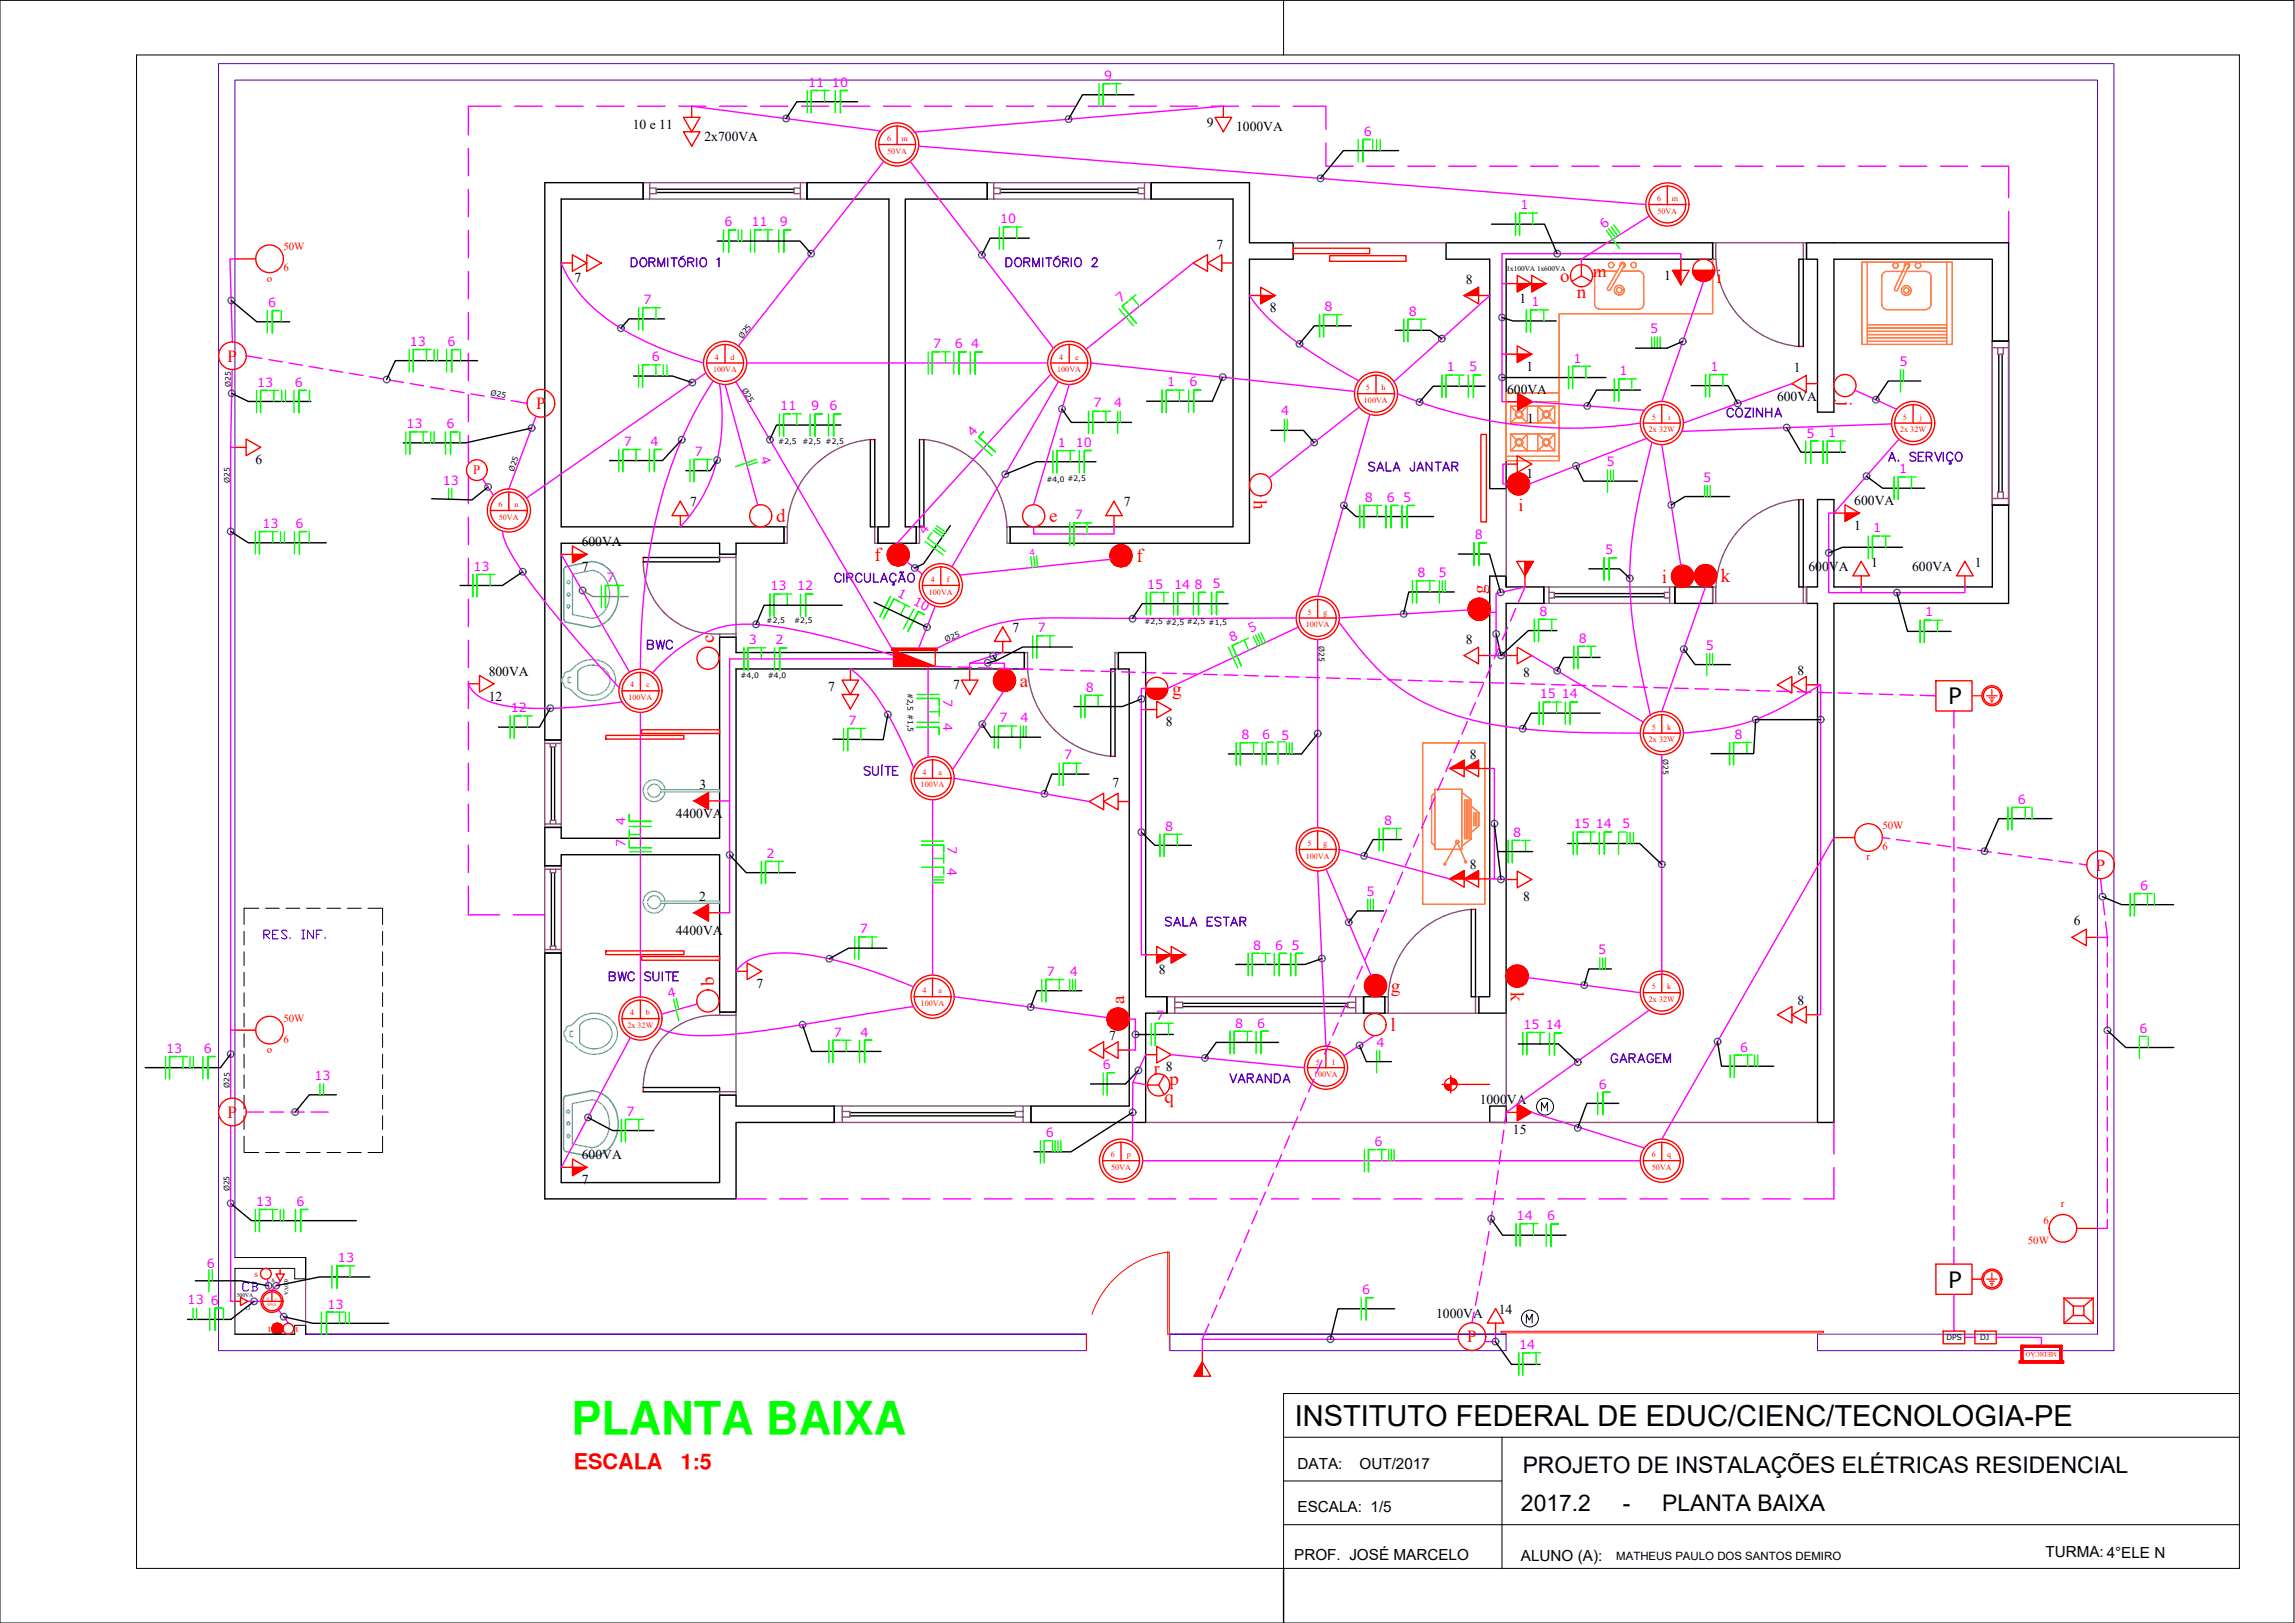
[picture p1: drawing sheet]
<svg xmlns="http://www.w3.org/2000/svg" width="420mm" height="297mm" viewBox="0 0 420 297" stroke-linecap="round" stroke-linejoin="round" font-family="sans-serif">
<defs><g id="words">
<text font-size="8.2" fill="#0f0" x="104.6" y="262.5">PLANTA BAIXA</text>
<text font-size="5.3" x="237" y="260.9">INSTITUTO FEDERAL DE EDUC/CIENC/TECNOLOGIA-PE</text>
<text font-size="4.9" fill="#00f" x="293.9" y="195.8">GARAGEM</text>
<g font-size="4.4" fill="#00f">
<text x="117.5" y="119.9">BWC</text>
<text x="110.4" y="180.6">BWC SUITE</text>
<text x="224" y="199.3">VARANDA</text>
</g>
<text font-size="4.4" fill="#f0f" x="43.4" y="237.4">CB</text>
<g font-size="4.2">
<text x="278.8" y="269.5">PROJETO DE INSTALAÇÕES ELÉTRICAS RESIDENCIAL</text>
<text x="278.4" y="276.5">2017.2</text>
<text x="297.1" y="276.5">-</text>
<text x="304.3" y="276.5">PLANTA BAIXA</text>
</g>
<g font-size="4.1">
<text x="356.6" y="128.8">P</text>
<text x="356.6" y="235.7">P</text>
</g>
<g font-size="4" fill="#f00">
<text x="105.1" y="268.9">ESCALA</text>
<text x="124.6" y="268.9">1:5</text>
</g>
<g font-size="3.5" fill="#f00">
<text x="285.6" y="51.6">o</text>
<text x="314.2" y="51.8">i</text>
<text x="288.6" y="54.5">n</text>
<text x="336.6" y="73.4" transform="rotate(90 336.6 73.4)">j</text>
<text x="142.1" y="95.6">d</text>
<text x="192.1" y="95.6">e</text>
<text x="229.6" y="91.6" transform="rotate(90 229.6 91.6)">h</text>
<text x="160.1" y="102.7">f</text>
<text x="208" y="102.9">f</text>
<text x="304.2" y="106.7">i</text>
<text x="315.1" y="106.5">k</text>
<text x="272" y="108.7" transform="rotate(-90 272 108.7)">g</text>
<text x="130.8" y="117.7" transform="rotate(-90 130.8 117.7)">c</text>
<text x="186.7" y="125.7">a</text>
<text x="214.6" y="127.2">g</text>
<text x="130.8" y="180.4" transform="rotate(-90 130.8 180.4)">b</text>
<text x="205.8" y="183.7" transform="rotate(-90 205.8 183.7)">a</text>
<text x="254.6" y="181.6">g</text>
<text x="276.6" y="181.5" transform="rotate(90 276.6 181.5)">k</text>
<text x="254.6" y="188.7">l</text>
<text x="213.2" y="201.9">q</text>
<text x="214.1" y="198.6">p</text>
</g>
<g font-size="3.2" fill="#f00">
<text x="291.6" y="50.7">m</text>
<text x="278" y="93.6">i</text>
<text x="211.2" y="196.5">r</text>
</g>
<g font-size="3.1" fill="#f00">
<text x="41.7" y="66.2">P</text>
<text x="98.1" y="74.9">P</text>
<text x="383.7" y="159.3">P</text>
<text x="41.7" y="204.6">P</text>
<text x="268.6" y="245.7">P</text>
</g>
<g font-size="2.8">
<text x="237.6" y="268.9">DATA:</text>
<text x="248.9" y="268.9">OUT/2017</text>
<text x="237.6" y="276.8">ESCALA: 1/5</text>
<text x="236.9" y="285.4">PROF. JOSÉ MARCELO</text>
<text x="278.4" y="285.7">ALUNO (A):</text>
<text x="374.5" y="285">TURMA: 4°ELE N</text>
</g>
<g font-size="2.5">
<text x="115.8" y="23.5">10 e 11</text>
<text x="220.9" y="23.2">9</text>
<text x="129" y="25.8">2x700VA</text>
<text x="226.3" y="24">1000VA</text>
<text x="222.7" y="45.5">7</text>
<text x="105.2" y="51.6">7</text>
<text x="268.4" y="51.9">8</text>
<text x="304.7" y="51.2">1</text>
<text x="232.5" y="57.2">8</text>
<text x="278.2" y="55.4">1</text>
<text x="279.5" y="67.9">1</text>
<text x="328.4" y="68">1</text>
<text x="275.9" y="72">600VA</text>
<text x="279.6" y="77.4">1</text>
<text x="325.3" y="73.4">600VA</text>
<text x="46.8" y="84.9">6</text>
<text x="279.5" y="87.5">1</text>
<text x="126.3" y="92.7">7</text>
<text x="205.8" y="92.7">7</text>
<text x="339.5" y="92.4">600VA</text>
<text x="106.5" y="100">600VA</text>
<text x="339.5" y="97">1</text>
<text x="106.5" y="104.5">7</text>
<text x="331.1" y="104.5">600VA</text>
<text x="342.5" y="103.7">1</text>
<text x="350.1" y="104.5">600VA</text>
<text x="361.5" y="103.7">1</text>
<text x="185.4" y="115.7">7</text>
<text x="268.4" y="117.8">8</text>
<text x="89.5" y="123.7">800VA</text>
<text x="278.8" y="123.9">8</text>
<text x="329.1" y="123.6">8</text>
<text x="89.5" y="128.2">12</text>
<text x="151.6" y="126.5">7</text>
<text x="174.5" y="126.2">7</text>
<text x="213.5" y="132.9">8</text>
<text x="269.1" y="138.9">8</text>
<text x="123.7" y="149.7">4400VA</text>
<text x="128" y="144.4">3</text>
<text x="203.7" y="144.1">7</text>
<text x="269.1" y="159.1">8</text>
<text x="128" y="164.8">2</text>
<text x="278.8" y="164.9">8</text>
<text x="123.7" y="171.1">4400VA</text>
<text x="379.6" y="169.4">6</text>
<text x="212.2" y="178.2">8</text>
<text x="138.5" y="180.8">7</text>
<text x="329.1" y="183.9">8</text>
<text x="203.1" y="190.4">7</text>
<text x="213.5" y="196.1">8</text>
<text x="270.9" y="202.1">1000VA</text>
<text x="277" y="207.5">15</text>
<text x="106.5" y="212.2">600VA</text>
<text x="106.5" y="216.7">7</text>
<text x="262.9" y="241.3">1000VA</text>
<text x="274.4" y="240.5">14</text>
</g>
<g font-size="2.3" fill="#f0f">
<text x="148" y="15.9">11</text>
<text x="152.3" y="15.9">10</text>
<text x="202.1" y="14.6">9</text>
<text x="249.7" y="24.9">6</text>
<text x="132.7" y="41.4">6</text>
<text x="137.6" y="41.4">11</text>
<text x="142.8" y="41.4">9</text>
<text x="183.1" y="40.9">10</text>
<text x="278.4" y="38.3">1</text>
<text x="293.6" y="42" transform="rotate(-36 293.6 42)">6</text>
<text x="49.1" y="56.2">6</text>
<text x="117.8" y="55.6">7</text>
<text x="205.1" y="55.4" transform="rotate(-40 205.1 55.4)">7</text>
<text x="242.5" y="56.9">8</text>
<text x="257.9" y="57.8">8</text>
<text x="280.4" y="56">1</text>
<text x="75" y="63.3">13</text>
<text x="81.9" y="63.3">6</text>
<text x="170.9" y="63.7">7</text>
<text x="174.8" y="63.7">6</text>
<text x="177.8" y="63.7">4</text>
<text x="302.1" y="61">5</text>
<text x="47.1" y="70.8">13</text>
<text x="54" y="70.8">6</text>
<text x="119.4" y="66.2">6</text>
<text x="213.7" y="70.7">1</text>
<text x="217.8" y="70.7">6</text>
<text x="264.9" y="68">1</text>
<text x="269" y="68">5</text>
<text x="288.1" y="66.4">1</text>
<text x="296.5" y="68.7">1</text>
<text x="313.2" y="67.8">1</text>
<text x="347.7" y="67">5</text>
<text x="142.9" y="75.1">11</text>
<text x="148.5" y="75.1">9</text>
<text x="151.9" y="75.1">6</text>
<text x="200.2" y="74.6">7</text>
<text x="204" y="74.6">4</text>
<text x="234.5" y="76">4</text>
<text x="74.4" y="78.4">13</text>
<text x="81.7" y="78.4">6</text>
<text x="114.2" y="81.6">7</text>
<text x="119.1" y="81.6">4</text>
<text x="127.2" y="83.4">7</text>
<text x="139.1" y="83.8" transform="rotate(71 139.1 83.8)">4</text>
<text x="178.2" y="80.1" transform="rotate(-49 178.2 80.1)">4</text>
<text x="193.7" y="81.8">1</text>
<text x="197" y="81.8">10</text>
<text x="330.8" y="80.2">5</text>
<text x="334.7" y="80">1</text>
<text x="81.1" y="88.7">13</text>
<text x="294.1" y="85.3" transform="rotate(1 294.1 85.3)">5</text>
<text x="311.8" y="88.1" transform="rotate(1 311.8 88.1)">5</text>
<text x="347.7" y="86.6">1</text>
<text x="196.8" y="95">7</text>
<text x="249.9" y="91.8">8</text>
<text x="253.9" y="91.8">6</text>
<text x="256.9" y="91.8">5</text>
<text x="48" y="96.6">13</text>
<text x="54.1" y="96.6">6</text>
<text x="169.4" y="98" transform="rotate(-54 169.4 98)">4</text>
<text x="270" y="98.7">8</text>
<text x="293.9" y="101.4">5</text>
<text x="342.9" y="97.4">1</text>
<text x="86.7" y="104.5">13</text>
<text x="111" y="106.5">7</text>
<text x="210" y="107.7">15</text>
<text x="214.9" y="107.8">14</text>
<text x="218.7" y="107.8">8</text>
<text x="222" y="107.7">5</text>
<text x="259.5" y="105.6">8</text>
<text x="263.3" y="105.6" transform="rotate(1 263.3 105.6)">5</text>
<text x="141.1" y="108.1">13</text>
<text x="145.9" y="108.1">12</text>
<text x="164.1" y="109" transform="rotate(27 164.1 109)">1</text>
<text x="167" y="110.6" transform="rotate(27 167 110.6)">10</text>
<text x="281.9" y="112.7">8</text>
<text x="352.4" y="112.8">1</text>
<text x="137.1" y="117.9">3</text>
<text x="142" y="117.9">2</text>
<text x="190" y="115.7">7</text>
<text x="225.5" y="117.5" transform="rotate(-24 225.5 117.5)">8</text>
<text x="228.9" y="115.9" transform="rotate(-24 228.9 115.9)">5</text>
<text x="289.1" y="117.6">8</text>
<text x="312.3" y="118.9">5</text>
<text x="93.5" y="130.4">12</text>
<text x="172.7" y="128" transform="rotate(90 172.7 128)">7</text>
<text x="198.8" y="126.6">8</text>
<text x="281.9" y="127.8">15</text>
<text x="285.9" y="127.8">14</text>
<text x="155.4" y="132.6">7</text>
<text x="172.7" y="132.4" transform="rotate(90 172.7 132.4)">4</text>
<text x="183" y="132.2">7</text>
<text x="186.8" y="132.2">4</text>
<text x="227.3" y="135.3">8</text>
<text x="231.1" y="135.2">6</text>
<text x="234.6" y="135.4">5</text>
<text x="317.6" y="135.2">8</text>
<text x="194.8" y="139">7</text>
<text x="369.4" y="147.1">6</text>
<text x="114.5" y="155" transform="rotate(-90 114.5 155)">7</text>
<text x="114.5" y="151.1" transform="rotate(-90 114.5 151.1)">4</text>
<text x="173.5" y="154.8" transform="rotate(90 173.5 154.8)">7</text>
<text x="213.3" y="152">8</text>
<text x="253.4" y="151">8</text>
<text x="277.1" y="153.1">8</text>
<text x="288.1" y="151.6">15</text>
<text x="292.2" y="151.6">14</text>
<text x="297" y="151.6">5</text>
<text x="140.3" y="157">2</text>
<text x="173.5" y="158.9" transform="rotate(90 173.5 158.9)">4</text>
<text x="250.1" y="163.9" transform="rotate(1 250.1 163.9)">5</text>
<text x="391.8" y="162.9" transform="rotate(1 391.8 162.9)">6</text>
<text x="157.4" y="170.8" transform="rotate(1 157.4 170.8)">7</text>
<text x="229.4" y="173.8">8</text>
<text x="233.5" y="173.8">6</text>
<text x="236.5" y="173.8">5</text>
<text x="191.6" y="178.6">7</text>
<text x="195.9" y="178.6">4</text>
<text x="292.6" y="174.6">5</text>
<text x="122.5" y="182.7" transform="rotate(-13 122.5 182.7)">4</text>
<text x="152.7" y="189.7">7</text>
<text x="157.6" y="189.7">4</text>
<text x="211.7" y="186.6">7</text>
<text x="226.1" y="188.1">8</text>
<text x="230.1" y="188.1">6</text>
<text x="252" y="191.6">4</text>
<text x="278.9" y="188.3">15</text>
<text x="283" y="188.3">14</text>
<text x="391.7" y="189">6</text>
<text x="30.4" y="192.7">13</text>
<text x="37.3" y="192.7">6</text>
<text x="57.6" y="197.7">13</text>
<text x="201.9" y="195.7">6</text>
<text x="318.6" y="192.5">6</text>
<text x="292.7" y="199.2">6</text>
<text x="114.7" y="204.2">7</text>
<text x="191.5" y="208.1">6</text>
<text x="251.6" y="209.7">6</text>
<text x="46.9" y="220.7">13</text>
<text x="54.3" y="220.7">6</text>
<text x="277.7" y="223.3">14</text>
<text x="283.2" y="223.4">6</text>
<text x="37.8" y="232">6</text>
<text x="61.9" y="231">13</text>
<text x="34.4" y="238.7">13</text>
<text x="38.6" y="238.8">6</text>
<text x="59.9" y="239.5">13</text>
<text x="249.4" y="236.8">6</text>
<text x="278.1" y="246.9">14</text>
</g>
<text font-size="2.3" fill="#f00" x="86.6" y="86.8">P</text>
<text font-size="2.1" x="295.9" y="285.4">MATHEUS PAULO DOS SANTOS DEMIRO</text>
<g font-size="2" fill="#f00">
<text x="51.9" y="45.8">50W</text>
<text x="48.8" y="51.6">o</text>
<text x="51.9" y="49.6">6</text>
<text x="344.6" y="151.8">50W</text>
<text x="344.6" y="155.6">6</text>
<text x="341.7" y="157.5">r</text>
<text x="51.9" y="187">50W</text>
<text x="51.9" y="190.8">6</text>
<text x="48.8" y="192.7">o</text>
<text x="377.3" y="220.9">r</text>
<text x="371.2" y="227.7">50W</text>
<text x="374.1" y="223.9">6</text>
</g>
<g font-size="1.7" fill="#f00">
<text x="46.6" y="233.7">s</text>
<text x="49.1" y="243.8">t</text>
<text x="54.2" y="243.8">t</text>
</g>
<text font-size="1.6" fill="#f0f" x="188.6" y="101.7" transform="rotate(-7 188.6 101.7)">4</text>
<g font-size="1.5" fill="#f00">
<text x="162.4" y="25.8">6</text>
<text x="162.4" y="28.1">50VA</text>
<text x="165.1" y="25.8">m</text>
<text x="303.4" y="36.8">6</text>
<text x="303.4" y="39.1">50VA</text>
<text x="306" y="36.8">m</text>
<text x="130.9" y="65.8">4</text>
<text x="133.8" y="65.8">d</text>
<text x="193.9" y="65.8">4</text>
<text x="196.8" y="65.8">e</text>
<text x="130.6" y="68.1">100VA</text>
<text x="193.5" y="68.1">100VA</text>
<text x="250" y="71.5">5</text>
<text x="252.9" y="71.5">h</text>
<text x="249.7" y="73.8">100VA</text>
<text x="302.4" y="76.8">5</text>
<text x="305.4" y="76.8">i</text>
<text x="348.4" y="76.8">5</text>
<text x="351.5" y="76.8">j</text>
<text x="301.9" y="79.1">2x 32W</text>
<text x="347.9" y="79.1">2x 32W</text>
<text x="91.3" y="92.8">6</text>
<text x="91.3" y="95.1">50VA</text>
<text x="94.2" y="92.8">n</text>
<text x="170.4" y="106.5">4</text>
<text x="173.3" y="106.5">f</text>
<text x="170.1" y="108.8">100VA</text>
<text x="239.4" y="112.5">5</text>
<text x="242.3" y="112.5">g</text>
<text x="239.1" y="114.8">100VA</text>
<text x="115.4" y="125.8">4</text>
<text x="118.3" y="125.8">c</text>
<text x="115.1" y="128.1">100VA</text>
<text x="301.9" y="135.9">2x 32W</text>
<text x="302.4" y="133.6">5</text>
<text x="305.2" y="133.6">k</text>
<text x="168.9" y="141.8">4</text>
<text x="171.8" y="141.8">a</text>
<text x="168.6" y="144.1">100VA</text>
<text x="239.4" y="154.9">5</text>
<text x="242.3" y="154.9">g</text>
<text x="239.1" y="157.1">100VA</text>
<text x="115.4" y="185.8">4</text>
<text x="118.3" y="185.8">b</text>
<text x="168.6" y="184.1">100VA</text>
<text x="168.9" y="181.8">4</text>
<text x="171.8" y="181.8">a</text>
<text x="301.9" y="183.4">2x 32W</text>
<text x="302.4" y="181.1">5</text>
<text x="305.2" y="181.1">k</text>
<text x="114.9" y="188.1">2x 32W</text>
<text x="240.6" y="197.1">100VA</text>
<text x="240.9" y="194.8">5</text>
<text x="243.9" y="194.8">l</text>
<text x="203.4" y="211.8">6</text>
<text x="203.4" y="214.1">50VA</text>
<text x="206.3" y="211.8">p</text>
<text x="302.4" y="211.8">6</text>
<text x="302.4" y="214.1">50VA</text>
<text x="305.2" y="211.8">q</text>
</g>
<g font-size="1.4">
<text x="135.9" y="62.1" transform="rotate(-53 135.9 62.1)">Ø25</text>
<text x="42.2" y="70.8" transform="rotate(-90 42.2 70.8)">Ø25</text>
<text x="135.8" y="71.4" transform="rotate(59 135.8 71.4)">Ø25</text>
<text x="89.8" y="72.3" transform="rotate(13 89.8 72.3)">Ø25</text>
<text x="142.5" y="81.3">#2,5</text>
<text x="146.9" y="81.3">#2,5 #2,5</text>
<text x="42.1" y="88.4" transform="rotate(-90 42.1 88.4)">Ø25</text>
<text x="94.1" y="86.3" transform="rotate(-72 94.1 86.3)">Ø25</text>
<text x="191.6" y="88.1">#4,0 #2,5</text>
<text x="140.4" y="114.1">#2,5</text>
<text x="145.4" y="114">#2,5</text>
<text x="173.2" y="117.5" transform="rotate(-24 173.2 117.5)">Ø25</text>
<text x="209.5" y="114.2">#2,5 #2,5 #2,5 #1,5</text>
<text x="241.4" y="118.3" transform="rotate(90 241.4 118.3)">Ø25</text>
<text x="135.6" y="124">#4,0</text>
<text x="140.6" y="124">#4,0</text>
<text x="166.1" y="126.8" transform="rotate(90 166.1 126.8)">#2,5 #1,5</text>
<text x="304.4" y="138.9" transform="rotate(90 304.4 138.9)">Ø25</text>
<text x="42" y="199.1" transform="rotate(-90 42 199.1)">Ø25</text>
<text x="42" y="218" transform="rotate(-90 42 218)">Ø25</text>
<text x="356.3" y="245.2">DPS</text>
<text x="362.5" y="245.2">DJ</text>
</g>
<text font-size="1.3" x="275.8" y="49.6">1x100VA 1x600VA</text>
<text font-size="1.2" fill="#f00" x="376.6" y="247.4" transform="rotate(-180 376.6 247.4)">MEDIÇÃO</text>
<g font-size="1">
<text x="43.3" y="237.4">500VA</text>
<text x="44.9" y="239.7">13</text>
<text x="49.8" y="234.7">6</text>
<text x="52.1" y="234" transform="rotate(90 52.1 234)">600VA</text>
</g>
<g font-size=".8" fill="#f00">
<text x="48.8" y="237.9">6</text>
<text x="48.9" y="239">50VA</text>
<text x="50.4" y="237.9">s</text>
</g>
</g></defs>
<!-- layer: 0 -->
<g fill="none" stroke="#000" stroke-width=".18">
<path d="M0 .1h420v296.9h-420zM25 10.1h385v276.9h-385zM235 .1v10M44.7 170.5v2.5M44.7 174.2v2.5M44.7 178v2.5M47.4 166.2h-2.7v3M48.6 166.2h2.5M52.4 166.2h2.5M56.1 166.2h2.5M59.9 166.2h2.5M63.6 166.2h2.5"/>
<path d="M67.4 166.2h2.6v3M70 170.5v2.5M70 174.2v2.5M70 178v2.5M44.7 181.7v2.5M44.7 185.4v2.5M44.7 189.2v2.5M44.7 192.9v2.6M44.7 196.7v2.5M70 181.7v2.5M70 185.4v2.5M70 189.2v2.5"/>
<path d="M70 192.9v2.6M70 196.7v2.5M44.7 207.9v3h2.7M44.7 200.5v2.5M44.7 204.2v2.5M48.6 210.9h2.5M52.4 210.9h2.5M56.1 210.9h2.5M59.9 210.9h2.5M63.6 210.9h2.5M70 200.5v2.5M70 204.2v2.5"/>
<path d="M70 207.9v3h-2.6M282.2 203.3v-1.6l.6 1.1 .5-1.1v1.6M279.4 242.1v-1.6l.6 1.1 .5-1.1v1.6M410 255h-175v32M235 263h175M235 271h40M235 279h175M275 263v24"/>
<circle cx="282.9" cy="202.5" r="1.54"/>
<circle cx="280.1" cy="241.3" r="1.54"/>
</g>
<!-- layer: ALV -->
<g fill="none" stroke="#000" stroke-width=".25">
<path d="M99.7 33.4h18.1v3h-15.1v60h40.8v3h-8.8v2h-3v-2h-29v36h-3zM147.7 33.4h33v3h-15v60h2v3h-7v-3h2.1v-60h-15.1zM210.7 33.4h18v11h8v3h-8v52h-43.8v-3h40.8v-60h-15zM264.7 44.4h48.8v3h-37.8v42h-3v-42h-8zM330.7 44.4h37v66h-32v95h-3v-95h-2v-3h2v-16h3v16h29v-60h-29v28h-3v-28h-2zM364.7 62.4h3M364.7 92.4h3M131.7 116.6h3v2.8h52.8v3h-52.8v62.8h-3v-28.8h-29v2h-3v-7h3v2h29zM204.7 119.4h5v63h3.9v3h-3.9v20h-21v-3h18v-80h-2zM272.7 105.4h3v2h6.9v3h-6.9v75h-5v-3h2zM275.7 105.4v2M306.6 107.4h6.9v3h-6.9z"/>
<path d="M99.7 174.4h3v42h29v-16h3v2h18v3h-18v14h-35zM249.6 182.4h3.9v3h-3.9zM272.7 202.4h3v3h-3zM56 230.2v3.8M43 244.2h11M56 242.6v1.6"/>
</g>
<!-- layer: PISO -->
<g fill="none" stroke="#954a70" stroke-width=".25">
<path d="M117.8 36.4h29.9M117.8 33.4h29.9M118.9 34.4h1.2v1h-1.2M118.9 33.4v3M146.5 34.4h-1.1v1h1.1M146.5 33.4v3M180.7 36.4h30M180.7 33.4h30M181.9 34.4h1.2v1h-1.2M181.9 33.4v3M209.5 34.4h-1.2v1h1.2M209.5 33.4v3"/>
<path d="M236.7 44.4h28M313.5 44.4h.6v3h-.6zM314.1 44.4h16M314.1 47.4a16.7 16.7 0 0 0 15.3 16M330.1 44.4h.6v3h-.6zM364.7 62.4v30M364.7 63.6h3M365.7 63.6v1.2h1v-1.2M367.7 62.4v30M143.5 96.4h.6v3h-.6zM159.3 80.4a16.7 16.7 0 0 0-15.2 16M160.1 96.4h.6v3h-.6z"/>
<path d="M167.7 96.4h.6v3h-.6zM169.1 80.4a16.7 16.7 0 0 1 15.2 16M184.3 96.4h.6v3h-.6zM275.7 89.4v16M329.4 91.4a16.7 16.7 0 0 0-15.3 16M364.7 91.2h3M365.7 91.2v-1.2h1v1.2M117.8 102.8a13.2 13.2 0 0 0 14 13.2M131.7 101.4h3v.6h-3zM131.7 116h3v.6h-3zM134.7 102v14M187.5 119.4h.6v3h-.6z"/>
<path d="M204.1 119.4h.6v3h-.6zM282.6 110.4h24M282.6 107.4h24M283.6 108.4h1v1h-1M283.6 107.4v3M305.7 108.4h-1v1h1M305.7 107.4v3M313.5 107.4h.6v3h-.6zM314.1 110.4h16M330.1 107.4h.6v3h-.6zM99.7 135.4v16M99.7 136.1h3"/>
<path d="M100.7 136.1v.6h1v-.6M102.7 135.4v16M188.1 122.4a16.7 16.7 0 0 0 15.2 16M99.7 159.1h3M99.7 158.4v16M99.7 150.8h3M100.7 159.1v.6h1v-.6M100.7 150.8v-.7h1v.7M102.7 158.4v16M99.7 173.8h3M100.7 173.8v-.6h1v.6M269.3 166.4a16.7 16.7 0 0 0-15.2 16"/>
<path d="M131.7 199.8h3v.6h-3zM131.7 185.2h3v.6h-3zM131.8 185.8a13.2 13.2 0 0 0-14 13.2M134.7 185.8v14M213.6 185.4h36M213.6 182.4h36M215.1 183.4h1.4v1h-1.4M215.1 182.4v3M248.2 183.4h-1.4v1h1.4M248.2 182.4v3M253.5 182.4h.6v3h-.6zM254.1 185.4h16"/>
<path d="M270.1 182.4h.6v3h-.6zM275.7 185.4v17M152.7 205.4h36M152.7 202.4h36M154.2 203.4h1.4v1h-1.4M154.2 202.4v3M187.3 203.4h-1.4v1h1.4M187.3 202.4v3M209.7 205.4h123"/>
</g>
<!-- layer: ABE -->
<g fill="none" stroke="#000" stroke-width=".25">
<path d="M117.8 33.4v3M120.1 35.2h25.3M120.1 34.6h25.3M147.7 33.4v3M180.7 33.4v3M183.1 35.2h25.2M183.1 34.6h25.2M210.7 33.4v3M329.3 63.4v-16h.8v16M364.7 62.4h3M365.9 64.8v25.2M366.5 64.8v25.2"/>
<path d="M160.1 80.4v16h-.8v-15.9M168.3 80.4v16h.8v-15.9M330.1 91.4v16h-.8v-16M364.7 92.4h3M117.8 102h13.9v.8h-13.9M282.6 107.4v3M284.6 109.2h20.1M284.6 108.6h20.1M306.6 107.4v3M99.7 135.4h3M100.9 136.7v13.4M101.5 136.7v13.4"/>
<path d="M203.3 138.4v-16h.8v16M99.7 158.4h3M99.7 151.4h3M100.9 159.7v13.5M101.5 159.7v13.5M99.7 174.4h3M270.1 166.4v16h-.8v-16M117.8 199h13.9v.8h-13.9M213.6 182.4v3M216.5 184.2h30.3M216.5 183.6h30.3M249.6 182.4v3"/>
<path d="M152.7 202.4v3M155.6 204.2h30.3M155.6 203.6h30.3M188.7 202.4v3"/>
</g>
<!-- layer: Box -->
<g fill="none" stroke="#f00" stroke-width=".25">
<path d="M236.7 45.4h14v1h-14zM243.4 46.8h14v1h-14zM271.1 79.5h1v16h-1zM329.3 63.4h.8M160.1 80.4l-.8 .1M168.3 80.4l.8 .1M330.1 91.4h-.8M117.8 102v.8M110.9 134.6h14.3v.7h-14.3zM117.5 133.6h14.2v.6h-14.2zM203.3 138.4h.8M110.9 174h14.3v.7h-14.3z"/>
<path d="M117.5 175.1h14.2v.6h-14.2zM270.1 166.4h-.8M117.8 199v.8M264 198.5h8.7M265.6 196.9v3.2"/>
<circle cx="265.6" cy="198.5" r="1.13"/>
</g>
<g fill="none" stroke="#65b1d7" stroke-width=".25">
<path d="M285.4 71.9v9.2M108.2 102.8l-4.5 .9-.3 .1-.2 .5 .1 9.3 .4 .3 4.5 .9a4.6 4.6 0 0 0 3.6-1.8M108.2 102.8a5.6 5.6 0 0 1 5 6 6.5 6.5 0 0 1-1.4 4.2M109.4 104.6a5 5 0 0 1 1.8 6.4 3.5 3.5 0 0 1-2.8 2.2l-3.6-.7v-7.4l3.6-.7 1 .3M103.4 123.2l.1-.1a3.2 3.2 0 0 0 2.1-1.4 4.4 4.4 0 0 1 7.1 2.4 4.1 4.1 0 0 1-5.3 4 5.9 5.9 0 0 1-3.1-2 1.14 1.14 0 0 1-1-.7l-.1-.2a.92 .92 0 0 1 0-1.5zM104.5 124h-.5v.9h.5M105.8 122.9a3.4 3.4 0 0 1 5.9 1.3 3.1 3.1 0 0 1-4.1 3l-1-.4-.8-.7zM118.6 144.5a1.2 1.2 0 0 1 1.2-1 1.2 1.2 0 0 1 1.1 1M118.6 144.9a1.2 1.2 0 0 0 1.2 1 1.2 1.2 0 0 0 1.1-1M120.9 144.5h10.8v.4h-10.8M121.7 144.5a2 2 0 0 0-3-1.5 2 2 0 0 0 0 3.4 2 2 0 0 0 3-1.5M118.6 164.9a1.19 1.19 0 0 1 1.1-1 1.19 1.19 0 0 1 1.2 1h10.8v.4h-10.8a1.2 1.2 0 0 1-1.1 1 1.2 1.2 0 0 1-1.2-1"/>
<path d="M121.7 164.9a2 2 0 0 0-3-1.5 2 2 0 0 0 0 3.4 2 2 0 0 0 3-1.5M103.8 187.9h.1a2.94 2.94 0 0 0 1.9-1.4 4.4 4.4 0 0 1 7.2 2.3 4.2 4.2 0 0 1-6.4 3.6l-.7-.4a3.8 3.8 0 0 0-2.1-1.5l-.3-.6a.89 .89 0 0 1 .1-1.4zM104.8 188.8h-.4v.9h.4M106.1 187.6a3.5 3.5 0 0 1 5.9 1.2 3.1 3.1 0 0 1-4.4 3l-.6-.3-.9-.7zM108.2 199.7l-4.6 .9M108.2 199.7l1.1 .1 .7 .3M103.2 201.1v9.4l.4 .3 4.6 .9 .7-.1 1.1-.4M103.6 200.6l-.2 .1-.2 .4M108.3 201.3a3.9 3.9 0 0 1 3.3 4 4.1 4.1 0 0 1-3.3 4.8l-3.5-.7v-7.4l3.5-.7M110.1 200.1a6.6 6.6 0 0 1 1.6 9.8l-.6 .6-1 .7"/>
<circle cx="104" cy="111" r=".29"/>
<circle cx="104.1" cy="108.8" r=".29"/>
<circle cx="104.1" cy="106.5" r=".29"/>
<circle cx="104" cy="203.5" r=".29"/>
<circle cx="104" cy="207.9" r=".29"/>
<circle cx="104" cy="205.6" r=".29"/>
</g>
<g fill="none" stroke="#ff7f00" stroke-width=".25">
<path d="M294.3 52.7a.31 .31 0 0 0 .1 .4 .31 .31 0 0 0 .4-.1M294.3 52.7l2.5-4.3a.31 .31 0 0 1 .4-.2 .31 .31 0 0 1 .1 .5l-2.5 4.3M296.1 49.6h-3.2a1.01 1.01 0 0 0-1 1v5a1.01 1.01 0 0 0 1 1h7a1.01 1.01 0 0 0 1-1v-5a.97 .97 0 0 0-1-1h-3.1M296.6 48.7a.5 .5 0 0 1 .3-.7 .5 .5 0 0 1 .6 .4 .5 .5 0 0 1-.4 .6M313.5 47.4v10h-28.1v14.5M340.9 48h16.5v15h-16.5zM341.9 48v15M341.9 59.4h14.5M345.5 49.7h3.2M345.5 49.7a1.04 1.04 0 0 0-1 1v5a1.01 1.01 0 0 0 1 1h7M346.9 52.8l2-4.4a.31 .31 0 0 1 .4-.1 .31 .31 0 0 1 .1 .4l-2 4.4M346.9 52.8a.31 .31 0 0 0 .1 .4 .31 .31 0 0 0 .4-.1"/>
<path d="M348.7 48.8a.5 .5 0 0 1 .3-.7 .5 .5 0 0 1 .6 .4 .5 .5 0 0 1-.4 .6M349.4 49.7h3.1M352.5 49.7a1.01 1.01 0 0 1 1 1v5a1.01 1.01 0 0 1-1 1M356.4 48v15M275.7 71.9h9.7v12.4h-9.7zM275.8 73.5h9.6M276.5 79.4l1.1 1.1M276.5 79.4v3.1M276.5 74.3h8.1M276.5 79.4h8.1M276.5 77.4h8.1M277.6 75.4l-1.1-1.1v3.1"/>
<path d="M277.6 76.4l-1.1 1M278.6 75.4l1-1.1v3.1l-1-1M282.6 75.4l-1.1-1.1v3.1l1.1-1M283.6 75.4l1-1.1v3.1M283.6 76.4l1 1M341.9 60.1h14.5h-14.5M341.9 62.4h14.5M341.9 61.9h14.5M341.9 61.2h14.5M341.9 60.6h14.5M275.8 83.5h9.6M276.5 82.5h8.1"/>
<path d="M277.6 81.5l-1.1 1M278.6 80.5l1-1.1v3.1l-1-1M282.6 80.5l-1.1-1.1v3.1l1.1-1M283.6 80.5l1-1.1v3.1l-1-1M260.5 136h11.3v29.5h-11.3zM262.7 144.4h4.9v11.1h-4.9zM262.7 145l-.6 .7v8.5l.6 .6M267.6 145l1.7 1.4v7.2l-1.7 1.2M268.1 146.4v7.2M268.3 157.8l-1.5-3.7-2.3 4M268.4 146.4v7.2M268.7 146.4v7.2"/>
<path d="M269 146.4v7.2M269.3 147.5l1.5 1.2v2.4l-1.5 1.2M269.8 148.7v2.4M270.1 148.7v2.4M270.4 148.7v2.4"/>
<circle cx="295" cy="48.5" r=".5"/>
<circle cx="296.4" cy="53.1" r=".9"/>
<circle cx="296.4" cy="53.1" r=".5"/>
<circle cx="299.1" cy="48.5" r=".5"/>
<circle cx="347" cy="48.6" r=".5"/>
<circle cx="349" cy="53.2" r=".9"/>
<circle cx="349" cy="53.2" r=".5"/>
<circle cx="351.1" cy="48.6" r=".5"/>
<circle cx="278.1" cy="75.9" r=".5"/>
<circle cx="278.1" cy="75.9" r=".69"/>
<circle cx="283.1" cy="75.9" r=".5"/>
<circle cx="283.1" cy="75.9" r=".69"/>
<circle cx="278.1" cy="81" r=".5"/>
<circle cx="278.1" cy="81" r=".69"/>
<circle cx="283.1" cy="81" r=".5"/>
<circle cx="283.1" cy="81" r=".69"/>
<circle cx="264.5" cy="158.2" r=".16"/>
<circle cx="266.8" cy="154.1" r=".31"/>
<circle cx="268.3" cy="157.8" r=".16"/>
</g>
<!-- layer: Box -->
<g fill="#f00" stroke="#f00" stroke-width=".18">
<path d="M265.6 197.3h.2z"/>
<path d="M265.2 199.5l.4 .1z"/>
<path d="M265.6 197.3l.4 .1zM265.6 197.3l.4 .1z"/>
<path d="M265.6 197.4l.6 .1zM265.6 197.4l.6 .1z"/>
<path d="M265.6 197.5l.7 .1-.1-.1zM265.6 197.5l.7 .1h-.7z"/>
<path d="M265.6 197.6l.9 .1-.2-.1zM265.6 197.6l.9 .1h-.9z"/>
<path d="M265.6 197.7l1 .2-.1-.2zM265.6 197.7l1 .2h-1z"/>
<path d="M265.6 197.9l1.1 .2-.1-.2zM265.6 197.9l1.1 .2h-1.1z"/>
<path d="M265.6 198.1l1.1 .2v-.2zM265.6 198.1l1.1 .2h-1.1z"/>
<path d="M265.6 198.3l1.1 .2v-.2zM265.6 198.3l1.1 .2h-1.1z"/>
<path d="M264.5 198.5l1.1 .2v-.2zM264.5 198.5l1.1 .2h-1.1z"/>
<path d="M264.5 198.7l1.1 .1v-.1zM264.5 198.7l1.1 .1h-1.1z"/>
<path d="M264.5 198.8l1.1 .2v-.2zM264.5 198.8l1.1 .2h-1z"/>
<path d="M264.6 199l1 .2v-.2zM264.6 199l1 .2h-.9z"/>
<path d="M264.7 199.2l.9 .1v-.1zM264.7 199.2l.9 .1h-.7z"/>
<path d="M264.9 199.3l.7 .1v-.1zM264.9 199.3l.7 .1z"/>
<path d="M265 199.4l.6 .1zM265 199.4l.6 .1z"/>
<path d="M265.2 199.5l.4 .1zM265.4 199.6h.2z"/>
</g>
<!-- layer: PROJ-COB -->
<g fill="none" stroke="#f0f" stroke-width=".25">
<path d="M91.7 19.4h-6v5.3M94.2 19.4h5.1M101.7 19.4h5M109.2 19.4h5M116.7 19.4h5.1M124.2 19.4h5M131.7 19.4h5M139.2 19.4h5.1M146.7 19.4h5M154.2 19.4h5M161.7 19.4h5.1M169.2 19.4h5"/>
<path d="M176.7 19.4h5M184.2 19.4h5M191.7 19.4h5M199.2 19.4h5M206.7 19.4h5M214.2 19.4h5M221.7 19.4h5M229.2 19.4h5M236.7 19.4h6v4.3M85.7 27.2v5M85.7 34.7v5M242.7 26.2v4.2h5"/>
<path d="M250.2 30.4h5M257.7 30.4h5M265.2 30.4h5M272.7 30.4h5M280.2 30.4h5M287.7 30.4h5M295.2 30.4h5M302.7 30.4h5M310.2 30.4h5M317.7 30.4h5M325.2 30.4h5M332.7 30.4h5"/>
<path d="M340.2 30.4h5M347.7 30.4h5M355.2 30.4h5M362.7 30.4h5v5.8M367.7 38.7v5.7M85.7 42.2v5M85.7 49.7v5M85.7 57.2v5M85.7 64.7v5M85.7 72.2v5M85.7 79.7v5M85.7 87.2v5"/>
<path d="M85.7 94.7v5M85.7 102.2v5M85.7 109.7v5M85.7 117.2v5M85.7 124.7v5M85.7 132.2v5M85.7 139.7v5M85.7 147.2v5M85.7 154.7v5M85.7 162.2v5.2h5.8M94 167.4h5.7M134.7 219.4h5.6"/>
<path d="M142.7 219.4h5M150.2 219.4h5M157.7 219.4h5.1M165.2 219.4h5M172.7 219.4h5M180.2 219.4h5M187.7 219.4h5M195.2 219.4h5M202.7 219.4h5M210.2 219.4h5M217.7 219.4h5M225.2 219.4h5"/>
<path d="M232.7 219.4h5M240.2 219.4h5M247.7 219.4h5M255.2 219.4h5M262.7 219.4h5M270.2 219.4h5M277.7 219.4h5M285.2 219.4h5M292.7 219.4h5M300.2 219.4h5M307.7 219.4h5M315.2 219.4h5"/>
<path d="M322.7 219.4h5M335.7 213.7v5.7h-5.5M335.7 205.4v5.8"/>
</g>
<!-- layer: Muro -->
<path d="M43 230.2v-215.5h341v229.5h-51.3v3h54.3v-235.6h-347v235.6h158.9M198.9 244.2v3M198.9 244.2h-142.9h142.9M214.2 244.2v3h61.5v-3M275.7 244.2h-61.5h61.5" fill="none" stroke="#5c00b8" stroke-width=".18"/>
<!-- layer: ALV -->
<path d="M43 230.2h13M56 234h-2v-1.9h-11v12.1M56 242.6h-2v1.6" fill="none" stroke="#000" stroke-width=".18"/>
<!-- layer: PISO -->
<path d="M56 234v8.6" fill="none" stroke="#954a70" stroke-width=".18"/>
<!-- layer: TX-M -->
<g fill="none" stroke="#00f" stroke-width=".18">
<path d="M48.3 171h.8l.3-.2v-.3l-.3-.3h-.8v1.6M48.6 171l.8 .8M49.9 171h.5M51 170.2h-1.1v1.6h1.1M52.6 170.5l-.3-.3h-.5l-.3 .3 1.1 1.1-.3 .2h-.5l-.3-.2M53.1 171.6v.2M55.2 171.8h.6M55.2 170.2h.6M55.5 170.2v1.6M57.4 170.2v1.6l-1.1-1.6v1.6M57.9 171h.5M59 170.2h-1.1v1.6"/>
<path d="M59.5 171.6v.2"/>
</g>
<!-- layer: Portas -->
<path d="M213.8 229.2h.3v15h-.3zM213.8 229.2a17.2 17.2 0 0 0-13.9 11.4M198.9 244.2v3M214.1 244.2v3M274.8 243.7h59v.3h-59z" fill="none" stroke="#f00" stroke-width=".18"/>
<!-- layer: TX-M -->
<g fill="none" stroke="#00f" stroke-width=".25">
<path d="M115.6 47.2h.5a.85 .85 0 0 1 .5 .8 .85 .85 0 0 1-.5 .8h-.5zM117.5 47.3a.8 .8 0 0 1 .9 .5 .8 .8 0 0 1-.5 1 .83 .83 0 0 1-.8-.6 .83 .83 0 0 1 .4-.9zM118.8 48l1-.1 .1-.4-.1-.2-1-.1v1.6M119.4 48l.5 .8M120.4 48.8v-1.6l.7 1.6 .6-1.6v1.6M122.3 47.2v1.6M122.9 47.2h1.1M123.4 47.2v1.6M125.2 46.9l-.7 .3M125.9 48l.9-.1 .2-.4-.4-.3h-.7v1.6M126.4 48l.6 .8M127.5 47.2v1.6"/>
<path d="M128.4 47.3a.8 .8 0 0 1 1 .5 .8 .8 0 0 1-.5 1 .83 .83 0 0 1-.8-.6 .83 .83 0 0 1 .3-.9zM131.3 47.5l.3-.3v1.6M184.2 47.2h.5a.85 .85 0 0 1 .6 .8 .85 .85 0 0 1-.6 .8h-.5zM186.1 47.3a.8 .8 0 0 1 .9 .5 .8 .8 0 0 1-.5 1 .84 .84 0 0 1-.7-.6 .84 .84 0 0 1 .3-.9zM187.5 48l.9-.1 .1-.4-.3-.3h-.7v1.6M188 48l.5 .8M189.1 48.8v-1.6l.6 1.6 .6-1.6v1.6M190.9 47.2v1.6M191.5 47.2h1.1M192 47.2v1.6M193.8 46.9l-.6 .3M194.5 48l1-.1 .1-.2-.1-.3-.3-.2h-.7v1.6"/>
<path d="M195.1 48l.5 .8M196.1 47.2v1.6M196.9 47.4a.6 .6 0 0 1 .7-.2 .6 .6 0 0 1 .4 .6v.4a.61 .61 0 0 1-.6 .6 .61 .61 0 0 1-.7-.6zM199.9 47.6l.4-.4 .5 .2a.47 .47 0 0 1-.2 .6l-.7 .8h1M317.3 75.1a.59 .59 0 0 0-.6-.4 .59 .59 0 0 0-.5 .6 .69 .69 0 0 0 .1 .8 .69 .69 0 0 0 .8 .1l.2-.3M317.9 74.9a.6 .6 0 0 1 .7-.2 .6 .6 0 0 1 .4 .6v.4a.61 .61 0 0 1-.6 .6 .61 .61 0 0 1-.6-.6zM319.4 74.7h1.1l-1.1 1.6h1.1M321 74.7v1.6M322.7 74.7v1.6l-1.1-1.6v1.6M323.3 74.7v1.6M323.3 75.5h1M324.3 74.7v1.6"/>
<path d="M325 76.3l.5-1.6 .7 1.6M325.2 75.8h.7M251.7 84.8a.61 .61 0 0 0-.6-.2 .61 .61 0 0 0-.5 .4l.1 .2 .8 .3 .2 .5a.71 .71 0 0 1-1.1 0M252.1 86.2l.6-1.6 .6 1.6M252.3 85.7h.8M253.8 84.6v1.6h.9M255.1 86.2l.6-1.6 .6 1.6M255.3 85.7h.8M259 84.6l-.1 1.4-.2 .2-.4-.1-.1-.4M259.4 86.2l.6-1.6 .6 1.6M259.7 85.7h.7M262.1 84.6v1.6l-1-1.6v1.6"/>
<path d="M262.8 84.6h1M263.3 84.6v1.6M264.1 86.2l.7-1.6 .6 1.6M264.4 85.7h.7M265.8 85.4l.9-.1 .2-.2-.1-.4-.3-.1h-.7v1.6M266.3 85.4l.6 .8M345.8 84.4l.6-1.6 .6 1.6M346 83.8h.8M347.5 84.2v.2l.1-.1M350.7 83a.59 .59 0 0 0-.5-.2 .59 .59 0 0 0-.5 .4l.1 .2 .8 .3a.38 .38 0 0 1 0 .6 .71 .71 0 0 1-.9-.1M351.2 83.6h.6M352.2 82.8h-1v1.6h1"/>
<path d="M352.6 83.6l1-.1 .1-.4-.4-.3h-.7v1.6M353.2 83.6l.5 .8M354.2 82.8l.7 1.6 .6-1.6M355.8 82.8v1.6M357 84.4l.2 .4h-.4M357.5 83.2a.59 .59 0 0 0-.6-.4 .59 .59 0 0 0-.5 .6 .69 .69 0 0 0 .1 .8 .69 .69 0 0 0 .8 .1l.2-.3M358.1 83a.58 .58 0 0 1 .7-.2 .58 .58 0 0 1 .4 .6v.4a.61 .61 0 0 1-.6 .6 .61 .61 0 0 1-.6-.6zM154 105.3a.59 .59 0 0 0-.7-.4 .59 .59 0 0 0-.5 .6v.4a.59 .59 0 0 0 .5 .6 .59 .59 0 0 0 .7-.3M154.5 104.9v1.6M155 105.7l1-.1 .1-.4-.4-.3h-.7v1.6M155.6 105.7l.5 .8M157.8 105.3a.59 .59 0 0 0-.7-.4 .59 .59 0 0 0-.4 .6v.4a.59 .59 0 0 0 .4 .6 .59 .59 0 0 0 .7-.3"/>
<path d="M158.3 104.9v1.2a.53 .53 0 0 0 .5 .4 .53 .53 0 0 0 .5-.4v-1.2M159.9 104.9v1.6h.9M161.2 106.5l.6-1.6 .7 1.6M161.5 106h.7M163.5 106.5v.3h.2v.2h-.3M164 105.3a.59 .59 0 0 0-.6-.4 .59 .59 0 0 0-.5 .6v.4a.59 .59 0 0 0 .5 .6 .59 .59 0 0 0 .6-.3M164.5 106.5l.6-1.6 .6 1.6M164.7 106h.8M165 104.7h-.2l-.1 .2M165.4 104.6l-.2 .2-.2-.1M166.3 105.2a.6 .6 0 0 1 .7-.3 .6 .6 0 0 1 .4 .6v.4a.61 .61 0 0 1-.6 .7 .61 .61 0 0 1-.6-.7zM161.6 140l-.2 .1"/>
<path d="M159.3 140.5a.59 .59 0 0 0-.6-.2 .59 .59 0 0 0-.5 .4l.2 .2 .8 .4 .1 .4a.69 .69 0 0 1-1.1 0M159.7 140.3v1.1a.53 .53 0 0 0 .6 .5 .53 .53 0 0 0 .5-.5v-1.1M161.4 140.3v1.6M162 140.3h1.1M162.6 140.3v1.6M163.4 141h.6M164.4 140.3h-1v1.6h1M214.4 168.1a.6 .6 0 0 0-1 .2l.1 .2 .8 .3 .1 .4a.69 .69 0 0 1-1 0M214.9 169.5l.6-1.6 .6 1.6M215.1 168.9h.8M216.6 167.9v1.6h.9M217.9 169.5l.6-1.6 .6 1.6"/>
<path d="M218.1 168.9h.8M221 168.6h.6M222 167.9h-1v1.6h1M223.5 168.1a.6 .6 0 0 0-1.1 .2l.2 .2 .8 .4 .1 .3a.69 .69 0 0 1-1.1 0M224 167.9h1M224.5 167.9v1.6M225.3 169.5l.7-1.6 .5 1.6M225.6 168.9h.7M227 168.6h.9l.2-.3-.1-.3-.3-.1h-.7v1.6M227.5 168.6l.6 .9"/>
<circle cx="124.9" cy="48" r=".7"/>
<circle cx="193.5" cy="48" r=".71"/>
</g>
<!-- layer: SIMBOLOGIA -->
<g fill="none" stroke="#f00" stroke-width=".25">
<path d="M126.6 19.4v2.1M224 19.4v2.1M125.1 21.5h3.1l-1.6 2.6zM125.1 24.1h3.1l-1.6 2.7zM160.9 26.4h6.7M164.2 23.1v3.3M222.4 21.5h3.1l-1.5 2.6zM301.9 37.4h6.7M305.2 34.1v3.3M43 47.4h3.8M102.7 48.1h2.1M104.8 46.6l2.6 1.5-2.6 1.6z"/>
<path d="M107.4 46.6l2.7 1.5-2.7 1.6zM218.4 48.1l2.7-1.5v3.1zM221.1 48.1l2.6-1.5v3.1zM223.7 48.1h2M228.8 54.1h4.6l-2.6-1.5v3l2.6-1.5M268.1 54.1l2.6-1.5v3l-2.6-1.5h4.6M275.7 51.9h4.7l-2.6-1.5v3l2.6-1.5h2.7l-2.7-1.5v3l2.7-1.5M287.8 51.5l1.7-1 1.8 1M289.5 48.4v2.1M307.7 47.4v4.7l1.5-2.6h-3l1.5 2.6M309.9 49.5h4M129.4 66.4h6.7"/>
<path d="M132.7 63.1v3.3M192.4 66.4h6.7M195.7 63.1v3.3M248.5 72.1h6.8M251.9 68.7v3.4M275.7 64.8h4.7l-2.6-1.5v3l2.6-1.5M275.8 73.5h2.1M277.9 72l2.6 1.5-2.6 1.5zM300.9 77.4h6.7M304.2 74v3.4M328.1 70.2l2.6-1.5v3zM330.7 70.2h2"/>
<path d="M346.9 77.4h6.7M350.2 74v3.4M43 81.9h2.1M45.1 80.4l2.6 1.5-2.6 1.5zM89.8 93.4h6.7M93.2 90.1v3.3M124.5 91.7l1.6 2.7h-3.1zM124.5 94.4v2M203.9 91.7l1.6 2.7h-3.1zM203.9 94.4v2M275.7 84.9h2.1M277.8 83.4l2.6 1.5-2.6 1.6z"/>
<path d="M335.7 93.9h4.7l-2.6-1.5v3l2.6-1.5M102.7 101.5h4.7l-2.6-1.6v3.1l2.6-1.5M163.2 118.6h8.4v.4h-8.4zM163.6 119h7.6v3h-7.6zM163.6 119l7.6 3M168.9 107.1h6.7M172.2 103.8v3.3M183.6 114.8l1.5 2.6h-3zM183.6 117.4v2M237.9 113.1h6.7M241.2 109.7v3.4M268.1 120l2.6-1.5v3z"/>
<path d="M270.7 120h2M275.7 120h2.1M277.8 118.5l2.6 1.5-2.6 1.5zM279.2 102.8v2.6l-1.5-2.6h3l-1.5 2.6v2M340.7 102.8l1.6 2.6h-3.1zM340.7 105.4v2M359.7 102.8l1.6 2.6h-3.1zM359.7 105.4v2M85.7 125.1h2.1M87.8 123.6l2.6 1.5-2.6 1.6zM113.9 126.4h6.7M117.2 123v3.4"/>
<path d="M154.2 124.5h3l-1.5 2.6zM154.2 127.1h3l-1.5 2.7zM155.7 122.4v2.1M170.7 139.1v3.3M176 124.5h3l-1.5 2.6zM177.5 122.4v2.1M209.7 126h4.1M209.7 129.9h2.1M211.8 128.3l2.6 1.6-2.6 1.5zM300.9 134.2h6.7M304.2 130.8v3.4M325.4 125.3l2.6-1.5v3.1z"/>
<path d="M328 125.3l2.7-1.5v3.1zM330.7 125.3h2M354.4 124.6h6.6v5.5h-6.6zM127.1 146.6l2.6-1.5v3zM129.7 146.6h2.1M167.4 142.4h6.7M199.4 146.7l2.7-1.5v3zM202.1 146.7l2.6-1.5v3zM204.7 146.7h2M237.9 155.5h6.7M241.2 152.1v3.4M265.4 140.6l2.7-1.5v3.1l-2.7-1.6h2.7l2.6-1.5v3.1l-2.6-1.6h4.6"/>
<path d="M277.8 159.4l2.6 1.6-2.6 1.5zM335.7 153.3h3.8M127.1 167.1l2.6-1.6v3.1zM129.7 167.1h2M134.7 177.8h2.1M136.8 176.2l2.6 1.6-2.6 1.5zM170.7 179.1v3.3M209.7 174.7h4.7l-2.6-1.5v3.1l2.6-1.6h2.7l-2.7-1.5v3.1l2.7-1.6M265.4 160.9l2.7-1.6v3.1l-2.7-1.5h2.7l2.6-1.6v3.1l-2.6-1.5h4.6M275.7 161h2.1M304.2 178.3v3.4M379.3 171.6l2.7-1.6v3.1z"/>
<path d="M382 171.6h2M43 188.5h3.8M113.9 186.4h6.7M117.2 183.1v3.3M167.4 182.4h6.7M199.4 192.2l2.7-1.5v3zM202.1 192.2l2.6-1.5v3zM204.7 192.2h2M209.7 193h2.1M210.1 198.6h2M211.8 191.5l2.6 1.5-2.6 1.5zM213.1 196.8l-1 1.8 1 1.7"/>
<path d="M239.4 195.4h6.7M242.7 192.1v3.3M300.9 181.7h6.7M325.4 185.7l2.7-1.5v3zM328.1 185.7l2.6-1.5v3zM330.7 185.7h2M102.8 213.6h4.6l-2.6-1.5v3.1l2.6-1.6M201.9 212.4h6.7M205.2 209v3.4M275.7 203.6h2.1M277.8 202.1l2.6 1.5-2.6 1.5zM300.9 212.4h6.7"/>
<path d="M304.2 209v3.4M48 238.2h3.5M49.8 236.4v1.8M50.5 233.2h1.5l-.7 1.3zM51.3 232.1v1.1M273.8 239.5l1.5 2.7h-3zM354.4 231.4h6.6v5.5h-6.6zM361 234.1h1.8M377.9 237.6h5.3v4.6h-5.3zM377.9 237.6l1.7 1.5M379.6 239h1.9v1.8h-1.9zM380.2 224.8h3.8"/>
<path d="M383.2 237.6l-1.7 1.5M220.1 247.2v2l-1.5 2.7h3l-1.5-2.7v2.7M273.8 242.2v2M355.7 243.6h4v2.3h-4zM361.5 243.6h4v2.3h-4zM369.7 249.1h8.1v.4h-8.1zM370 246.2h7.5v2.9h-7.5zM370.4 246.6h6.7v2.5h-6.7zM379.6 240.7l-1.7 1.5M381.5 240.7l1.7 1.5"/>
<circle cx="164.2" cy="26.4" r="3.9"/>
<circle cx="164.2" cy="26.4" r="3.4"/>
<circle cx="305.3" cy="37.4" r="3.9"/>
<circle cx="305.3" cy="37.4" r="3.4"/>
<circle cx="49.3" cy="47.4" r="2.53"/>
<circle cx="289.5" cy="50.5" r="2.02"/>
<circle cx="311.9" cy="49.5" r="2.02"/>
<circle cx="42.6" cy="65.1" r="2.53"/>
<circle cx="99" cy="73.8" r="2.53"/>
<circle cx="132.7" cy="66.4" r="3.9"/>
<circle cx="132.7" cy="66.4" r="3.4"/>
<circle cx="195.8" cy="66.4" r="3.9"/>
<circle cx="195.8" cy="66.4" r="3.4"/>
<circle cx="251.9" cy="72" r="3.9"/>
<circle cx="251.9" cy="72" r="3.4"/>
<circle cx="304.2" cy="77.4" r="3.9"/>
<circle cx="304.2" cy="77.4" r="3.4"/>
<circle cx="337.8" cy="70.6" r="2.02"/>
<circle cx="350.3" cy="77.4" r="3.9"/>
<circle cx="350.3" cy="77.4" r="3.4"/>
<circle cx="87.3" cy="86" r="1.89"/>
<circle cx="93.2" cy="93.4" r="3.9"/>
<circle cx="93.2" cy="93.4" r="3.4"/>
<circle cx="139.3" cy="94.4" r="2.02"/>
<circle cx="189.2" cy="94.4" r="2.02"/>
<circle cx="230.8" cy="88.7" r="2.02"/>
<circle cx="278" cy="88.6" r="2.02"/>
<circle cx="164.5" cy="101.5" r="2.02"/>
<circle cx="172.2" cy="107.1" r="3.9"/>
<circle cx="172.2" cy="107.1" r="3.4"/>
<circle cx="205.2" cy="101.7" r="2.02"/>
<circle cx="241.2" cy="113.1" r="3.9"/>
<circle cx="241.2" cy="113.1" r="3.4"/>
<circle cx="270.8" cy="111.5" r="2.02"/>
<circle cx="308" cy="105.5" r="2.02"/>
<circle cx="312.3" cy="105.4" r="2.02"/>
<circle cx="117.3" cy="126.4" r="3.9"/>
<circle cx="117.3" cy="126.4" r="3.4"/>
<circle cx="129.6" cy="120.5" r="2.02"/>
<circle cx="183.9" cy="124.5" r="2.02"/>
<circle cx="211.8" cy="126" r="2.02"/>
<circle cx="304.2" cy="134.2" r="3.9"/>
<circle cx="304.2" cy="134.2" r="3.4"/>
<circle cx="364.7" cy="127.3" r="1.83"/>
<circle cx="364.7" cy="127.3" r="1.56"/>
<circle cx="170.7" cy="142.4" r="3.9"/>
<circle cx="170.7" cy="142.4" r="3.4"/>
<circle cx="241.2" cy="155.4" r="3.9"/>
<circle cx="241.2" cy="155.4" r="3.4"/>
<circle cx="342.1" cy="153.3" r="2.53"/>
<circle cx="384.6" cy="158.3" r="2.53"/>
<circle cx="277.8" cy="178.6" r="2.02"/>
<circle cx="49.3" cy="188.5" r="2.53"/>
<circle cx="117.3" cy="186.4" r="3.9"/>
<circle cx="117.3" cy="186.4" r="3.4"/>
<circle cx="129.6" cy="183.2" r="2.02"/>
<circle cx="170.7" cy="182.4" r="3.9"/>
<circle cx="170.7" cy="182.4" r="3.4"/>
<circle cx="204.7" cy="186.5" r="2.02"/>
<circle cx="212.1" cy="198.6" r="2.02"/>
<circle cx="242.7" cy="195.4" r="3.9"/>
<circle cx="242.7" cy="195.4" r="3.4"/>
<circle cx="251.7" cy="187.5" r="2.02"/>
<circle cx="251.8" cy="180.4" r="2.02"/>
<circle cx="304.2" cy="181.7" r="3.9"/>
<circle cx="304.2" cy="181.7" r="3.4"/>
<circle cx="42.6" cy="203.5" r="2.53"/>
<circle cx="205.2" cy="212.4" r="3.9"/>
<circle cx="205.2" cy="212.4" r="3.4"/>
<circle cx="304.2" cy="212.4" r="3.9"/>
<circle cx="304.2" cy="212.4" r="3.4"/>
<circle cx="48.7" cy="233.1" r=".98"/>
<circle cx="49.8" cy="238.2" r="2.02"/>
<circle cx="49.8" cy="238.2" r="1.73"/>
<circle cx="364.7" cy="234.1" r="1.83"/>
<circle cx="364.7" cy="234.1" r="1.56"/>
<circle cx="377.7" cy="224.8" r="2.53"/>
<circle cx="50.8" cy="243.2" r="1.01"/>
<circle cx="52.8" cy="243.2" r=".98"/>
<circle cx="269.5" cy="244.6" r="2.53"/>
</g>
<g fill="#f00" stroke="#f00" stroke-width=".18">
<path d="M104.8 213.6h2.6l-2.6 1.6z"/>
<path d="M104.8 101.5h2.6l-2.6 1.5z"/>
<path d="M268.1 140.6l2.6-1.5v1.5z"/>
<path d="M265.4 140.6l2.7-1.5v1.5z"/>
<path d="M268.1 160.9l2.6-1.6v1.6z"/>
<path d="M265.4 160.9l2.7-1.6v1.6z"/>
<path d="M211.8 174.7h2.6l-2.6 1.6z"/>
<path d="M214.4 174.7h2.7l-2.7 1.6z"/>
<path d="M277.8 51.9h2.6l-2.6 1.5z"/>
<path d="M280.4 51.9h2.7l-2.7 1.5z"/>
<path d="M230.8 54.1h2.6l-2.6 1.5z"/>
<path d="M268.1 54.1l2.6-1.5v1.5z"/>
<path d="M163.6 119l7.6 3h-7.6z"/>
<path d="M306.2 49.5h1.5v2.6z"/>
<path d="M277.8 64.8h2.6l-2.6 1.5z"/>
<path d="M337.8 93.9h2.6l-2.6 1.5z"/>
<path d="M220.1 249.2v2.7h-1.5z"/>
<path d="M279.2 102.8h1.5l-1.5 2.6z"/>
<path d="M127.1 167.1h2.6v1.5zM127.1 167.1h2.6v-1.6z"/>
<path d="M127.1 146.6h2.6v1.5zM127.1 146.6h2.6v-1.5z"/>
<path d="M312.1 103.3l.7 .1zM311.7 103.4h1.1z"/>
<path d="M311.7 103.4l1.4 .2-.3-.2zM311.3 103.6l.4-.2 1.4 .2z"/>
<path d="M311.3 103.6l2.2 .1-.4-.1zM311 103.7l.3-.1 2.2 .1z"/>
<path d="M311 103.7l2.7 .3-.2-.3zM310.7 104l.3-.3 2.7 .3z"/>
<path d="M310.7 104l3.3 .3-.3-.3zM310.7 104l3.3 .3h-3.5z"/>
<path d="M310.5 104.3l3.6 .3-.1-.3zM310.5 104.3l3.6 .3h-3.8z"/>
<path d="M310.3 104.6l3.9 .4-.1-.4zM310.3 104.6l3.9 .4h-3.9z"/>
<path d="M310.3 105l4 .4-.1-.4zM310.3 105l4 .4h-4.1z"/>
<path d="M310.2 105.4l4 .3 .1-.3zM310.2 105.4l4 .3h-3.9z"/>
<path d="M310.3 105.7l3.8 .4 .1-.4zM310.3 105.7l3.8 .4h-3.8z"/>
<path d="M310.3 106.1l3.7 .3 .1-.3zM310.3 106.1l3.7 .3h-3.5z"/>
<path d="M310.5 106.4l3.2 .3 .3-.3zM310.5 106.4l3.2 .3h-3z"/>
<path d="M310.7 106.7l2.8 .3 .2-.3zM310.7 106.7l2.8 .3h-2.5z"/>
<path d="M311 107l2.1 .2 .4-.2zM311 107l2.1 .2h-1.8z"/>
<path d="M311.3 107.2l1.5 .1 .3-.1zM311.3 107.2l1.5 .1h-1.1z"/>
<path d="M311.7 107.3h1.1zM311.7 107.3l.7 .1z"/>
<path d="M202.7 186l-.1 .7zM202.7 186v1.1z"/>
<path d="M202.9 185.6l-.2 .4v1.1zM202.9 185.6v1.8l-.2-.3z"/>
<path d="M203.1 185.3l-.2 .3v1.8zM203.1 185.3v2.4l-.2-.3z"/>
<path d="M203.3 185l-.2 .3v2.4zM203.3 185v3l-.2-.3z"/>
<path d="M203.3 185v3l.3-3.2zM203.6 184.8v3.4l-.3-.2z"/>
<path d="M203.6 184.8v3.4l.3-3.6zM203.9 184.6v3.8l-.3-.2z"/>
<path d="M203.9 184.6v3.8l.4-3.9zM204.3 184.5v4l-.4-.1z"/>
<path d="M204.3 184.5v4l.4-4zM204.7 184.5v4h-.4z"/>
<path d="M204.7 184.5v4l.3-4zM205 184.5v4h-.3z"/>
<path d="M205 184.5v4l.4-3.9zM205.4 184.6v3.8l-.4 .1z"/>
<path d="M205.4 184.6v3.8l.3-3.6zM205.7 184.8v3.4l-.3 .2z"/>
<path d="M205.7 184.8v3.4l.3-3.2zM206 185v3l-.3 .2z"/>
<path d="M206 185v3l.3-2.7zM206.3 185.3v2.4l-.3 .3z"/>
<path d="M206.3 185.3v2.4l.2-2.1zM206.5 185.6v1.8l-.2 .3z"/>
<path d="M206.5 185.6v1.8l.1-1.4zM206.6 186v1.1l-.1 .3z"/>
<path d="M206.6 186v1.1zM206.7 186.3l-.1 .8z"/>
<path d="M279.8 178.5l-.1 .7zM279.7 178.1v1.1z"/>
<path d="M279.7 178.1l-.1 1.4 .1-.3zM279.6 177.7l.1 .4-.1 1.4z"/>
<path d="M279.6 177.7l-.2 2.2 .2-.4zM279.4 177.4l.2 .3-.2 2.2z"/>
<path d="M279.4 177.4l-.3 2.7 .3-.2zM279.1 177.2l.3 .2-.3 2.7z"/>
<path d="M279.1 177.2l-.3 3.2 .3-.3zM278.8 176.9l.3 .3-.3 3.2z"/>
<path d="M278.8 176.9l-.3 3.6 .3-.1zM278.5 176.8l.3 .1-.3 3.6z"/>
<path d="M278.5 176.8l-.4 3.8 .4-.1zM278.1 176.7l.4 .1-.4 3.8z"/>
<path d="M278.1 176.7l-.4 4 .4-.1zM277.7 176.6l.4 .1-.4 4z"/>
<path d="M277.7 176.6l-.3 4 .3 .1zM277.4 176.7l.3-.1-.3 4z"/>
<path d="M277.4 176.7l-.4 3.8 .4 .1zM277 176.8l.4-.1-.4 3.8z"/>
<path d="M277 176.8l-.3 3.6 .3 .1zM276.7 176.9l.3-.1-.3 3.6z"/>
<path d="M276.7 176.9l-.3 3.2 .3 .3zM276.4 177.2l.3-.3-.3 3.2z"/>
<path d="M276.4 177.2l-.3 2.7 .3 .2zM276.4 177.2l-.3 2.7v-2.5z"/>
<path d="M276.1 177.4l-.2 2.1 .2 .4zM276.1 177.4l-.2 2.1v-1.8z"/>
<path d="M275.9 177.7l-.1 1.5 .1 .3zM275.9 177.7l-.1 1.5v-1.1z"/>
<path d="M275.8 178.1v1.1zM275.8 178.1l-.1 .7z"/>
<path d="M183.7 122.5l.7 .1zM183.3 122.6h1.1z"/>
<path d="M183.3 122.6l1.5 .1-.4-.1zM183 122.7l.3-.1 1.5 .1z"/>
<path d="M183 122.7l2.1 .2-.3-.2zM182.7 122.9l.3-.2 2.1 .2z"/>
<path d="M182.7 122.9l2.7 .3-.3-.3zM182.4 123.2l.3-.3 2.7 .3z"/>
<path d="M182.4 123.2l3.2 .3-.2-.3zM182.4 123.2l3.2 .3h-3.4z"/>
<path d="M182.2 123.5l3.6 .3-.2-.3zM182.2 123.5l3.6 .3h-3.8z"/>
<path d="M182 123.8l3.9 .3-.1-.3zM182 123.8l3.9 .3h-4z"/>
<path d="M181.9 124.1l4 .4v-.4zM181.9 124.1l4 .4h-4z"/>
<path d="M181.9 124.5l4 .4v-.4zM181.9 124.5l4 .4h-4z"/>
<path d="M181.9 124.9l3.9 .4 .1-.4zM181.9 124.9l3.9 .4h-3.8z"/>
<path d="M182 125.3l3.6 .3 .2-.3zM182 125.3l3.6 .3h-3.4z"/>
<path d="M182.2 125.6l3.2 .3 .2-.3zM182.2 125.6l3.2 .3h-3z"/>
<path d="M182.4 125.9l2.7 .2 .3-.2zM182.4 125.9l2.7 .2h-2.4z"/>
<path d="M182.7 126.1l2.1 .2 .3-.2zM182.7 126.1l2.1 .2h-1.8z"/>
<path d="M183 126.3l1.4 .2 .4-.2zM183 126.3l1.4 .2h-1.1z"/>
<path d="M183.3 126.5h1.1zM183.3 126.5h.8z"/>
<path d="M209.7 126l4.1 .4v-.4zM209.7 126l4.1 .4h-4z"/>
<path d="M209.8 126.4l3.9 .3 .1-.3zM209.8 126.4l3.9 .3h-3.8z"/>
<path d="M209.9 126.7l3.6 .4 .2-.4zM209.9 126.7l3.6 .4h-3.5z"/>
<path d="M210 127.1l3.3 .3 .2-.3zM210 127.1l3.3 .3h-3z"/>
<path d="M210.3 127.4l2.7 .2 .3-.2zM210.3 127.4l2.7 .2h-2.5z"/>
<path d="M210.5 127.6l2.2 .2 .3-.2zM210.5 127.6l2.2 .2h-1.8z"/>
<path d="M210.9 127.8l1.4 .1 .4-.1zM210.9 127.8l1.4 .1h-1.1z"/>
<path d="M211.2 127.9h1.1zM211.2 127.9l.7 .1z"/>
<path d="M268.8 111v.7zM268.8 111v1.1z"/>
<path d="M269 110.6l-.2 .4v1.1zM269 110.6v1.8l-.2-.3z"/>
<path d="M269.2 110.3l-.2 .3v1.8zM269.2 110.3v2.4l-.2-.3z"/>
<path d="M269.4 110l-.2 .3v2.4zM269.4 110v3l-.2-.3z"/>
<path d="M269.4 110v3l.3-3.2zM269.7 109.8v3.4l-.3-.2z"/>
<path d="M269.7 109.8v3.4l.4-3.6zM270.1 109.6v3.8l-.4-.2z"/>
<path d="M270.1 109.6v3.8l.3-3.9zM270.4 109.5v4l-.3-.1z"/>
<path d="M270.4 109.5v4l.4-4zM270.8 109.5v4h-.4z"/>
<path d="M270.8 109.5v4l.4-4zM271.2 109.5v4h-.4z"/>
<path d="M271.2 109.5v4l.3-3.9zM271.5 109.6v3.8l-.3 .1z"/>
<path d="M271.5 109.6v3.8l.3-3.6zM271.8 109.8v3.4l-.3 .2z"/>
<path d="M271.8 109.8v3.4l.4-3.2zM272.2 110v3l-.4 .2z"/>
<path d="M272.2 110v3l.2-2.7zM272.4 110.3v2.4l-.2 .3z"/>
<path d="M272.4 110.3v2.4l.2-2.1zM272.6 110.6v1.8l-.2 .3z"/>
<path d="M272.6 110.6v1.8l.1-1.4zM272.7 111v1.1l-.1 .3z"/>
<path d="M272.7 111v1.1zM272.8 111.3l-.1 .8z"/>
<path d="M205 99.7l.8 .1zM204.7 99.8h1.1z"/>
<path d="M204.7 99.8l1.4 .1-.3-.1zM204.3 99.9l.4-.1 1.4 .1z"/>
<path d="M204.3 99.9l2.1 .2-.3-.2zM204 100.1l.3-.2 2.1 .2z"/>
<path d="M204 100.1l2.7 .3-.3-.3zM203.7 100.4l.3-.3 2.7 .3z"/>
<path d="M203.7 100.4l3.2 .3-.2-.3zM203.7 100.4l3.2 .3h-3.4z"/>
<path d="M203.5 100.7l3.6 .3-.2-.3zM203.5 100.7l3.6 .3h-3.8z"/>
<path d="M203.3 101l3.9 .4-.1-.4zM203.3 101l3.9 .4h-4z"/>
<path d="M203.2 101.4l4 .3v-.3zM203.2 101.4l4 .3h-4z"/>
<path d="M203.2 101.7l4 .4v-.4zM203.2 101.7l4 .4h-4z"/>
<path d="M203.2 102.1l3.9 .4 .1-.4zM203.2 102.1l3.9 .4h-3.8z"/>
<path d="M203.3 102.5l3.6 .3 .2-.3zM203.3 102.5l3.6 .3h-3.4z"/>
<path d="M203.5 102.8l3.2 .3 .2-.3zM203.5 102.8l3.2 .3h-3z"/>
<path d="M203.7 103.1l2.7 .2 .3-.2zM203.7 103.1l2.7 .2h-2.4z"/>
<path d="M204 103.3l2.1 .2 .3-.2zM204 103.3l2.1 .2h-1.8z"/>
<path d="M204.3 103.5l1.5 .2 .3-.2zM204.3 103.5l1.5 .2h-1.1z"/>
<path d="M204.7 103.7h1.1zM204.7 103.7h.7z"/>
<path d="M163.9 103.5l.7 .1zM163.9 103.5h1.1z"/>
<path d="M163.6 103.4l.3 .1h1.1zM163.6 103.4h1.8l-.4 .1z"/>
<path d="M163.2 103.2l.4 .2h1.8zM163.2 103.2h2.5l-.3 .2z"/>
<path d="M163 102.9l.2 .3h2.5zM163 102.9h2.9l-.2 .3z"/>
<path d="M162.7 102.6l.3 .3h2.9zM162.7 102.6h3.5l-.3 .3z"/>
<path d="M162.6 102.3l.1 .3h3.5zM162.6 102.3h3.7l-.1 .3z"/>
<path d="M162.5 101.9l.1 .4h3.7zM162.5 101.9h3.9l-.1 .4z"/>
<path d="M162.4 101.5l.1 .4h3.9zM162.4 101.5h4.1l-.1 .4z"/>
<path d="M162.5 101.2l-.1 .3h4.1zM162.5 101.2h3.9l.1 .3z"/>
<path d="M162.6 100.8l-.1 .4h3.9zM162.6 100.8h3.7l.1 .4z"/>
<path d="M162.7 100.5l-.1 .3h3.7zM162.7 100.5h3.5l.1 .3z"/>
<path d="M163 100.2l-.3 .3h3.5zM163 100.2h2.9l.3 .3z"/>
<path d="M163 100.2h2.9l-2.7-.3zM163.2 99.9h2.5l.2 .3z"/>
<path d="M163.2 99.9h2.5l-2.1-.2zM163.6 99.7h1.8l.3 .2z"/>
<path d="M163.6 99.7h1.8l-1.5-.1zM163.9 99.6h1.1l.4 .1z"/>
<path d="M163.9 99.6h1.1zM164.3 99.5l.7 .1z"/>
<path d="M251.6 178.4l.8 .1zM251.3 178.5h1.1z"/>
<path d="M251.3 178.5l1.4 .1-.3-.1zM250.9 178.6l.4-.1 1.4 .1z"/>
<path d="M250.9 178.6l2.1 .2-.3-.2zM250.6 178.8l.3-.2 2.1 .2z"/>
<path d="M250.6 178.8l2.7 .2-.3-.2zM250.3 179l.3-.2 2.7 .2z"/>
<path d="M250.3 179l3.2 .3-.2-.3zM250.3 179l3.2 .3h-3.4z"/>
<path d="M250.1 179.3l3.6 .4-.2-.4zM250.1 179.3l3.6 .4h-3.8z"/>
<path d="M249.9 179.7l3.9 .3-.1-.3zM249.9 179.7l3.9 .3h-4z"/>
<path d="M249.8 180l4 .4v-.4zM249.8 180l4 .4h-4z"/>
<path d="M249.8 180.4l4 .4v-.4zM249.8 180.4l4 .4h-4z"/>
<path d="M249.8 180.8l3.9 .3 .1-.3zM249.8 180.8l3.9 .3h-3.8z"/>
<path d="M249.9 181.1l3.6 .4 .2-.4zM249.9 181.1l3.6 .4h-3.4z"/>
<path d="M250.1 181.5l3.2 .3 .2-.3zM250.1 181.5l3.2 .3h-3z"/>
<path d="M250.3 181.8l2.7 .2 .3-.2zM250.3 181.8l2.7 .2h-2.4z"/>
<path d="M250.6 182l2.1 .2 .3-.2zM250.6 182l2.1 .2h-1.8z"/>
<path d="M250.9 182.2l1.5 .2 .3-.2zM250.9 182.2l1.5 .2h-1.1z"/>
<path d="M251.3 182.4h1.1zM251.3 182.4h.7z"/>
<path d="M50.5 244.2h.4zM50.5 244.2h.6z"/>
<path d="M50.3 244.1l.8 .1zM50.3 244.1h.9z"/>
<path d="M50.2 244l1 .1zM50.2 244h1.2l-.2 .1z"/>
<path d="M50 243.9l.2 .1h1.2zM50 243.9h1.5l-.1 .1z"/>
<path d="M49.9 243.7l.1 .2h1.5zM49.9 243.7h1.7l-.1 .2z"/>
<path d="M49.8 243.6l.1 .1h1.7zM49.8 243.6h1.9l-.1 .1z"/>
<path d="M49.8 243.4v.2h1.9zM49.8 243.4h2l-.1 .2z"/>
<path d="M49.8 243.2v.2h2zM49.8 243.2h2v.2z"/>
<path d="M49.8 243v.2h2zM49.8 243h2v.2z"/>
<path d="M49.8 242.8v.2h2zM49.8 242.8h1.9l.1 .2z"/>
<path d="M49.9 242.7l-.1 .1h1.9zM49.9 242.7h1.7l.1 .1z"/>
<path d="M50 242.5l-.1 .2h1.7zM50 242.5h1.5l.1 .2z"/>
<path d="M50 242.5h1.5l-1.3-.1zM50.2 242.4h1.2l.1 .1z"/>
<path d="M50.2 242.4h1.2l-1.1-.1zM50.3 242.3l1.1 .1z"/>
<path d="M50.3 242.3h.9zM50.5 242.2l.7 .1z"/>
<path d="M50.5 242.2h.6zM50.7 242.2h.4z"/>
<path d="M163.2 118.6l8.4 .4v-.4zM163.2 118.6l8.4 .4h-8.4z"/>
<path d="M307.5 107.4l.7 .1zM307.5 107.4h1.1z"/>
<path d="M307.1 107.3l.4 .1h1.1zM307.1 107.3h1.8l-.3 .1z"/>
<path d="M306.8 107.1l.3 .2h1.8zM306.8 107.1h2.4l-.3 .2z"/>
<path d="M306.5 106.9l.3 .2h2.4zM306.5 106.9h3l-.3 .2z"/>
<path d="M306.3 106.6l.2 .3h3zM306.3 106.6h3.5l-.3 .3z"/>
<path d="M306.1 106.2l.2 .4h3.5zM306.1 106.2h3.8l-.1 .4z"/>
<path d="M306 105.9l.1 .3h3.8zM306 105.9h4l-.1 .3z"/>
<path d="M306 105.5v.4h4zM306 105.5h4v.4z"/>
<path d="M306 105.1v.4h4zM306 105.1h4v.4z"/>
<path d="M306.1 104.8l-.1 .3h4zM306.1 104.8h3.8l.1 .3z"/>
<path d="M306.3 104.4l-.2 .4h3.8zM306.3 104.4h3.5l.1 .4z"/>
<path d="M306.5 104.1l-.2 .3h3.5zM306.5 104.1h3l.3 .3z"/>
<path d="M306.5 104.1h3l-2.7-.2zM306.8 103.9h2.4l.3 .2z"/>
<path d="M306.8 103.9h2.4l-2.1-.2zM307.1 103.7h1.8l.3 .2z"/>
<path d="M307.1 103.7h1.8l-1.4-.2zM307.5 103.5h1.1l.3 .2z"/>
<path d="M307.5 103.5h1.1zM307.8 103.5h.8z"/>
<path d="M280 88.4v.7zM280 88v1.1z"/>
<path d="M280 88l-.2 1.5 .2-.4zM279.8 87.7l.2 .3-.2 1.5z"/>
<path d="M279.8 87.7l-.2 2.1 .2-.3zM279.6 87.3l.2 .4-.2 2.1z"/>
<path d="M279.6 87.3l-.2 2.8 .2-.3zM279.4 87.1l.2 .2-.2 2.8z"/>
<path d="M279.4 87.1l-.3 3.2 .3-.2zM279.1 86.8l.3 .3-.3 3.2z"/>
<path d="M279.1 86.8l-.4 3.7 .4-.2zM278.7 86.7l.4 .1-.4 3.7z"/>
<path d="M278.7 86.7l-.3 3.9 .3-.1zM278.4 86.6l.3 .1-.3 3.9z"/>
<path d="M278.4 86.6l-.4 4h.4zM278 86.5l.4 .1-.4 4z"/>
<path d="M278 86.5l-.4 4.1h.4zM277.6 86.6l.4-.1-.4 4.1z"/>
<path d="M277.6 86.6l-.3 3.9 .3 .1zM277.3 86.7l.3-.1-.3 3.9z"/>
<path d="M277.3 86.7l-.4 3.6 .4 .2zM276.9 86.8l.4-.1-.4 3.6z"/>
<path d="M276.9 86.8l-.3 3.3 .3 .2zM276.6 87.1l.3-.3-.3 3.3z"/>
<path d="M276.6 87.1l-.2 2.7 .2 .3zM276.6 87.1l-.2 2.7v-2.5z"/>
<path d="M276.4 87.3l-.2 2.2 .2 .3zM276.4 87.3l-.2 2.2v-1.8z"/>
<path d="M276.2 87.7l-.1 1.4 .1 .4zM276.2 87.7l-.1 1.4v-1.1z"/>
<path d="M276.1 88v1.1zM276.1 88l-.1 .8z"/>
<path d="M309.9 49.5l4 .4v-.4zM309.9 49.5l4 .4h-4z"/>
<path d="M309.9 49.9l3.9 .3 .1-.3zM309.9 49.9l3.9 .3h-3.8z"/>
<path d="M310 50.2l3.6 .3 .2-.3zM310 50.2l3.6 .3h-3.4z"/>
<path d="M310.2 50.5l3.2 .3 .2-.3zM310.2 50.5l3.2 .3h-3z"/>
<path d="M310.4 50.8l2.7 .3 .3-.3zM310.4 50.8l2.7 .3h-2.4z"/>
<path d="M310.7 51.1l2.1 .2 .3-.2zM310.7 51.1l2.1 .2h-1.8z"/>
<path d="M311 51.3l1.4 .1 .4-.1zM311 51.3l1.4 .1h-1.1z"/>
<path d="M311.3 51.4h1.1zM311.3 51.4l.8 .1z"/>
<path d="M277.9 72l2.6 1.5h-2.6zM277.9 73.5v1.5l2.6-1.5z"/>
<path d="M277.8 202.1l2.6 1.5h-2.6zM277.8 203.6v1.5l2.6-1.5z"/>
<path d="M369.7 249.1v.4h8.1zM369.7 249.1h8.1v.4z"/>
<path d="M370 246.6v2.5h.4zM370 246.6h.4v2.5z"/>
<path d="M377.1 246.6v2.5h.4zM377.1 246.6h.4v2.5z"/>
<path d="M370 246.2v.4h7.5zM370 246.2h7.5v.4z"/>
</g>
<!-- layer: Eletrodutos -->
<g fill="none" stroke="#f0f" stroke-width=".25">
<path d="M126.6 19.4l34.6 4.6M224 19.4l-56.7 4.8M161.8 29.5l-26.6 33.8M166.6 29.6l26.3 34.1M168.2 26.7l133.1 10.7M301.9 39.5l-12.4 7.9v1M43 47.4h-.9l.4 15.2M102.7 48.1a25.7 25.7 0 0 0 11.2 12.1 60.7 60.7 0 0 0 14.9 6.2M218.4 48.1l-19.6 15.9M228.8 54.1a35.8 35.8 0 0 0 10 9.5l4.6 3 5.4 3.1M272.7 54.1l-17.5 15.8M275 51.9v21.6h.8"/>
<path d="M307.7 47.4v-1h-32.7v5.5h.7M311.9 51.5l-7.7 22M42.5 67.7l-.3 14.2h.8M45.1 65.1l2.9 .5M49.2 65.8l2.5 .4M52.9 66.4l2.5 .5M56.6 67.1l2.5 .4M60.3 67.7l2.5 .4M64 68.3l2.5 .4M67.7 68.9l2.5 .5M71.4 69.6l2.5 .4M75.1 70.2l2.5 .4"/>
<path d="M78.8 70.8l2.5 .5M82.5 71.4l2.5 .5M86.2 72.1l2.4 .4M89.9 72.7l2.5 .4M93.6 73.3l2.9 .5M98.1 76.2l-4.9 13.3M129.2 68.2l-32.8 23M130.6 69.7a80.6 80.6 0 0 0-11.9 32.8 134 134 0 0 0-1.5 20M131.7 70.2a31.7 31.7 0 0 1-3.3 21.1l-2.2 3.2-1.7 1.9M132.7 70.4l6 22M134.7 69.8l28.5 48.8M136.7 66.4h55.1"/>
<path d="M192.4 68.5l-28.2 30.9M193.8 69.8l-19.5 34M195.7 70.4l-6.5 22M199.7 66.4l48.3 5.2M248.8 74.5l-16.5 13M250.8 75.8l-9.6 33.4M255.8 72.1a84.2 84.2 0 0 0 44.5 5.3M275 64.8h.7M280.5 73.5l20.6 1.6M328.1 70.2l-19.9 7.2M339.6 71.4l7.6 3.5M346.3 77.6l-38.4 1.4"/>
<path d="M42.2 81.9v106.6h.8M88.3 87.6l2 3.1M92 97.2a12.7 12.7 0 0 0 2.6 5.8l3.1 4.4 3.9 5.1 6.2 7.1 5.5 6.3M189.2 96.4v1.3h14.7v-1.3M275.7 84.9h-.5v3.7h.8M301.5 80.2l-21.5 8.4M302.4 80.9a112 112 0 0 0-4 21.8 81.6 81.6 0 0 0 2.4 21.9l1.3 6.3M304.2 81.4l3.5 22.1M347.6 80.4l-11.9 13.5h-.9v14.6h24.9v-1.1M102.7 101.5l12.6 21.5M163.6 119.9a165.6 165.6 0 0 0-22.5-5.4 20.9 20.9 0 0 0-11.9 1.2 30.7 30.7 0 0 0-9.8 7.5M166 102.8l2.9 2.3"/>
<path d="M171.2 110.9l-3 7.7M183.6 119.4l-6.1 2M203.3 102.4l-27.6 2.8M237.3 113.1h-41.7a42.3 42.3 0 0 0-14.4 1.5l-3.9 1.4-5.7 2.6M237.7 114.8l-23.9 11.2M241.2 117v34.5M245.1 113.8a55.5 55.5 0 0 0 9.4 10.7 37.6 37.6 0 0 0 17.4 7.8 122.8 122.8 0 0 0 24.2 1.9h4.2M268.8 111.6l-23.6 1.5M272.7 112.1h1.2v7.9h-1.2M273.9 120h1.8M274.5 118.3l-.9 2.3M276 114.8l-1 2.3"/>
<path d="M277.5 111.4l-1 2.3M278 110.2l1.2-2.8-5.3 1.2v3.5M280.4 120l20.5 12.2M312.3 107.4l-8.1 22.8M340.7 107.4v1.1M85.7 125.1a6.8 6.8 0 0 0 5.2 3.7 48.4 48.4 0 0 0 15.5 .5l7.5-.8M117.2 130.4v52.1M155.7 122.4l1.4 1.2 1.2 1.2 1.5 1.7 1.4 2.1 1.8 3 1.5 2.8 2.8 6.2M163.6 120.6h-30v46.5h-1.9M169.9 122v16.6M171.2 122l2.9 .1M175.4 122.1l2.5 .1"/>
<path d="M177.5 122.4v-1h6.4v1.1M179.1 122.2l2.5 .1M182.9 122.3l2.5 .1M183.7 126.5l-9.3 14.4M186.6 122.4l2.5 .1M190.4 122.5l2.4 .1M194.1 122.6l2.5 .1M197.8 122.8h2.5M201.6 122.9h2.5M205.3 123h2.5M209.1 123.1l2.5 .1M209.7 129.9h-.7v44.8h.7"/>
<path d="M209.7 126h-.7v3.9M212.9 123.2l2.4 .1M216.6 123.3l2.5 .1M220.3 123.4l2.5 .1M224.1 123.5l2.5 .1M227.8 123.6l2.5 .1M231.6 123.7l2.5 .1M235.3 123.9h2.5M239.1 124h2.5M242.8 124.1h2.5M246.6 124.2l2.5 .1M250.3 124.3l2.5 .1"/>
<path d="M254.1 124.4l2.5 .1M257.8 124.5l2.5 .1M261.6 124.6l2.5 .1M265.3 124.7l2.5 .1M265.7 138.9l-1 2.3M267.1 135.5l-.9 2.3M268.6 132l-.9 2.4M269.1 124.8l2.5 .1M270.1 128.6l-1 2.3M271.6 125.1l-1 2.4M272.8 125h2.5M273.1 121.7l-1 2.3"/>
<path d="M276.6 125.1h2.5M280.3 125.2l2.5 .1M284.1 125.3l2.5 .1M287.8 125.4l2.5 .1M291.5 125.5l2.5 .1M295.3 125.6l2.5 .1M299.1 125.7l2.5 .1M302.8 125.8l2.5 .1M304.2 138.1v40.2M306.6 125.9l2.5 .1M310.3 126.1h2.5M314 126.2h2.5"/>
<path d="M317.8 126.3l2.5 .1M321.5 126.4l2.5 .1M325.3 126.5l2.5 .1M329 126.6l2.5 .1M332.7 125.3h.6v60.4h-.6M332.8 126.7l2.5 .1M333.3 125.3a58.9 58.9 0 0 1-13.5 7l-4.9 1.1-6.7 .8M336.5 126.8l2.5 .1M340.3 126.9l2.5 .1M344 127l2.5 .1M347.8 127.2h2.5M351.5 127.3h2.9"/>
<path d="M357.7 130.1v3.1M357.7 134.5v2.5M357.7 138.2v2.5M131.8 146.6h1.8M170.7 146.4v32.1M174.7 142.4l24.7 4.3M241.2 159.4l1.5 32.1M242.8 159.1l8.2 19.4M245.2 155.5l20.2 5.4M256.8 159.6l-1 2.3M258.3 156.2l-1 2.3M259.8 152.7l-1 2.3"/>
<path d="M261.2 149.3l-1 2.3M262.7 145.8l-1 2.3M264.2 142.4l-1 2.3M272.7 140.6h.9v20.3h-.9M335.7 153.3l-31.5 55.2M344.6 153.3l1.4 .2M347.2 153.7l2.5 .3M350.9 154.1l2.5 .4M354.6 154.7l2.5 .3M357.7 142v2.5M357.7 145.7v2.5M357.7 149.5v2.5"/>
<path d="M357.7 153.2v2.5M357.7 157v2.5M358.4 155.1l2.4 .4M362.1 155.6l2.5 .4M365.8 156.1l2.5 .3M369.5 156.6l2.5 .4M373.2 157.1l2.5 .3M376.9 157.6l2.5 .4M380.7 158.1l1.3 .2M134.7 177.8a8.5 8.5 0 0 1 6.5-3.3 40.8 40.8 0 0 1 15.3 2.2l5 1.7 5.7 2.2M209.7 174.7h.1M249.4 176.9l-1 2.2"/>
<path d="M250.9 173.4l-1 2.3M252.4 170l-1 2.2M253.9 166.5l-1 2.3M255.3 163.1l-1 2.3M273.6 160.9l2.1 .1M279.8 178.9l20.5 2.8M357.7 160.7v2.5M357.7 164.5v2.5M357.7 168.2v2.5M357.7 172v2.5M357.7 175.7v2.5M357.7 179.5v2.5"/>
<path d="M384 171.6h1.8M384.6 160.8l.3 2.9M385 165l.3 2.4M385.5 168.7l.3 2.9v1.6M385.8 174.4v2.5M385.8 178.2v2.5M42.2 188.5v12.5M115.4 189.9l-12.6 23.7M127.6 183.8l-6.5 1.8M167.2 184.2l-23.4 3.8a79.2 79.2 0 0 1-18.3 1.4l-2.6-.4-2.1-.8M174.7 182.4l28 3.8M206.7 186.5h1.2v5.7h-1.2"/>
<path d="M209.7 193l-2.3 5.1M210.1 198.6l-2.7-.5-.1 11M214.4 193l24.4 2.4M240.5 197.5l-1 2.3M242 194.1l-1 2.3M243.5 190.6l-1 2.3M245 187.2l-1 2.3M246.4 183.7l-.9 2.3M247.9 180.3l-.9 2.3M251.6 189.6l-5.6 3.6M301.9 184.9l-26.2 18.7-.2 2M357.7 183.2v2.5"/>
<path d="M357.7 187v2.5M357.7 190.7v2.5M357.7 194.5v2.5M357.7 198.2v2.5M385.8 181.9v2.6M385.8 185.7v2.5M385.8 189.4v2.5M385.8 193.2v2.5M385.8 196.9v2.5M42.2 206v32.2h.8M45.1 203.5h3.1M49.4 203.5h2.5"/>
<path d="M53.2 203.5h2.5M56.9 203.5h3.2M209.2 212.4h91.1M231.7 218.2l-1 2.3M233.2 214.7l-1 2.4M234.6 211.3l-1 2.3M236.1 207.9l-1 2.2M237.6 204.4l-1 2.3M239.1 201l-1 2.3M273.8 218l-.4 2.4M274.3 214.3l-.4 2.4M274.8 210.5l-.3 2.5"/>
<path d="M275.3 206.8l-.3 2.5M280.4 203.6l20.7 6.5M357.7 202v2.5M357.7 205.7v2.5M357.7 209.5v2.5M357.7 213.2v2.5M357.7 217v2.5M385.8 200.7v2.5M385.8 204.4v2.5M385.8 208.2v2.5M385.8 211.9v2.5M385.8 215.7v2.5"/>
<path d="M385.8 219.4v2.5M51 239.8l1.8 2.4M51.3 234.5l-1.5 1.6M222.8 238.9l-1 2.3M224.3 235.4l-1 2.3M225.7 232l-.9 2.3M227.2 228.5l-.9 2.3M228.7 225.1l-1 2.3M230.2 221.6l-1 2.4M270.6 236.4l-.5 2.5M271.3 232.8l-.5 2.4M271.9 229.1l-.4 2.4"/>
<path d="M272.6 225.4l-.4 2.4M273.2 221.7l-.4 2.4M357.7 220.7v2.5M357.7 224.5v2.5M357.7 228.2v3.2M357.7 236.9v6.7M385.8 223.2v1.6h-1.8M221.3 242.3l-1.2 2.8M267 245.1h-46.9v2.1M269.9 240.1l-.4 2M273.8 244.2v1.3h-2M359.7 244.8h1.8"/>
<path d="M365.5 244.8h8.2v1.4"/>
</g>
<g fill="none" stroke="#0f0" stroke-width=".25">
<path d="M147.8 16.6v4M149.8 16.6h-1.3v4M150.1 16.6h1.7M151 16.6v2M152.9 16.6v4M153.9 16.6h1.3h-1.3v4zM201.2 15.3v4.1M203.3 15.3h-1.3v4.1M203.5 15.3h1.7M204.4 15.3v2M248.6 25.5v4.1M249.6 25.5h1.3h-1.3v4.1z"/>
<path d="M251.3 25.5v2.1M252 25.5v2.1M252.7 25.5v2.1M277.5 39v4.1M279.5 39h-1.3v4.1M279.8 39h1.7M280.6 39v2M48.9 56.8v4.1M49.9 56.8h1.3h-1.3v4.1zM51.5 56.8v2.1M116.9 56.3v4.1M119 56.3h-1.3v4.1"/>
<path d="M119.2 56.3h1.7M120.1 56.3v2.1M132.5 42.1v4.1M133.4 42.1h1.3h-1.3v4.1zM135.1 42.1v2M135.8 42.1v2M137.4 42.1v4.1M139.5 42.1h-1.3v4.1M139.7 42.1h1.8M140.6 42.1v2M142.6 42.1v4.1M143.5 42.1h1.3h-1.3v4.1z"/>
<path d="M183 41.5v4.1M185 41.5h-1.3v4.1M185.3 41.5h1.7M186.1 41.5v2.1M204.9 56.5l2.6 3.2M206.4 55.2l-1 .8 2.7 3.2M207.3 54.5l1.3 1.6M208 53.9l-1.3 1.1M241.6 57.6v4.1M243.6 57.6h-1.3v4.1M243.9 57.6h1.7M244.8 57.6v2"/>
<path d="M257 58.4v4.1M259 58.4h-1.3v4.1M259.3 58.4h1.7M260.2 58.4v2.1M279.5 56.7v4.1M281.5 56.7h-1.3v4.1M281.8 56.7h1.7M282.6 56.7v2M294.1 42.2l2.4 3.3M294.5 41.9l1.2 1.6M295 41.5l1.2 1.7M295.4 41.2l1.3 1.6"/>
<path d="M47 71.4v4.1M49 71.4h-1.3v4.1M49.3 71.4h1.7M50.1 71.4v2.1M51.6 71.4v2.1M52.3 71.4v2.1M53.8 71.4v4.1M54.7 71.4h1.3h-1.3v4.1zM56.7 71.4v2.1M74.3 79v4.1M74.9 64v4.1M76.3 79h-1.3v4.1"/>
<path d="M76.6 79h1.7M77 64h-1.4v4.1M77.2 64h1.7M77.5 79v2.1M78.1 64v2M78.9 79v2.1M79.5 64v2M79.5 79v2.1M80.1 64v2M81.6 79v4.1M81.8 64v4.1M82.5 79h1.3h-1.3v4.1z"/>
<path d="M82.7 64h1.3h-1.3v4.1zM84.2 79v2.1M84.3 64v2M116.9 66.8v4.1M119 66.8h-1.4v4.1M119.2 66.8h1.7M120.1 66.8v2M121.4 66.8v2M122.1 66.8v2M142.7 75.7v4.1M144.8 75.7h-1.4v4.1M145 75.7h1.7"/>
<path d="M145.9 75.7v2.1M148.3 75.7v4.1M149.2 75.7h1.3h-1.3v4.1zM151.7 75.7v4.1M152.6 75.7h1.3h-1.3v4.1zM169.9 64.4v4.1M172 64.4h-1.3v4.1M172.3 64.4h1.7M173.1 64.4v2M174.6 64.4v4.1M175.6 64.4h1.2h-1.2v4.1zM177.6 64.4v4.1"/>
<path d="M178.5 64.4h1.4h-1.4v4.1zM180 79l-.8 1 3 2.7-3-2.7zM199.3 75.3v4M201.3 75.3h-1.3v4M201.6 75.3h1.7M202.5 75.3v2M204.6 75.3v4M205.1 75.3v2M212.7 71.4v4.1M214.8 71.4h-1.3v4.1M215.1 71.4h1.7M215.9 71.4v2"/>
<path d="M217.6 71.4v4.1M218.5 71.4h1.3h-1.3v4.1zM235.2 76.7v4.1M235.6 76.7v2.1M264 68.7v4M266 68.7h-1.3v4M266.3 68.7h1.7M267.1 68.7v2M268.8 68.7v4M269.7 68.7h1.3h-1.3v4zM287.2 67v4.1M289.2 67h-1.3v4.1"/>
<path d="M289.5 67h1.7M290.3 67v2.1M295.6 69.3v4.1M297.6 69.3h-1.3v4.1M297.9 69.3h1.7M298.7 69.3v2.1M302.4 61.7v2M302.9 61.7v2M303.4 61.7v2M303.9 61.7v2M312.3 68.5v4.1M314.3 68.5h-1.3v4.1"/>
<path d="M314.6 68.5h1.7M315.4 68.5v2.1M347.9 67.7v4.1M348.5 67.7v2M46.8 97.3v4.1M48.8 97.3h-1.3v4.1M49.1 97.3h1.7M49.9 97.3v2M51.4 97.3v2M52.1 97.3v2M53.9 97.3v4.1M54.8 97.3h1.3h-1.3v4.1z"/>
<path d="M56.6 97.3v2M82.1 89.4v2M82.7 89.4v2M113.3 82.2v4.1M115.3 82.3h-1.3v4M115.6 82.3h1.7M116.5 82.3v2M118.9 82.3v4M119.8 82.3h1.3h-1.3v4zM126.3 84.1v4.1M128.4 84.1h-1.3v4.1M128.6 84.1h1.7"/>
<path d="M129.5 84.1v2M138.5 84.1l-3.9 1.3M138.7 84.6l-1.9 .6M169.4 99.1l3.3 2.4M170.6 97.5l-.8 1 3.3 2.4M170.9 97.1l1.6 1.2M171.2 96.6l1.6 1.2M171.5 96.2l1.6 1.2M178.6 80.7l3 2.7M192.8 82.5v4M194.8 82.5h-1.3v4M195.1 82.5h1.7"/>
<path d="M195.8 95.7v4.1M195.9 82.5v2M197.6 82.5v4M197.9 95.7h-1.3v4.1M198.2 95.7h1.7M198.5 82.5h1.3h-1.3v4zM199 95.7v2M248.9 92.5v4.1M251 92.5h-1.3v4.1M251.3 92.5h1.7M252.1 92.5v2M253.7 96.6v-4.1v4.1"/>
<path d="M254.6 92.5h1.3h-1.3v4.1zM256.7 96.6v-4.1v4.1M257.6 92.5h1.4h-1.4v4.1zM270.8 99.3h1.3h-1.3v4.1zM294.3 86v4.1M294.9 86v2.1M295.4 86v2.1M312.1 88.8v2.1M312.6 88.8v2.1M313.1 88.8v2.1M330.6 80.7v4.1M331.5 80.7h1.3h-1.3v4.1z"/>
<path d="M333.8 80.7v4.1M335.8 80.7h-1.3v4.1M336.1 80.7h1.7M337 80.7v2.1M342.1 98.1v4.1M344.1 98.1h-1.3v4.1M344.4 98.1h1.7M345.2 98.1v2.1M346.8 87.3v4.1M348.8 87.3h-1.3v4.1M349.1 87.3h1.7M349.9 87.3v2.1"/>
<path d="M86.6 105.1v4.1M88.6 105.1h-1.3v4.1M88.9 105.1h1.7M89.7 105.1v2.1M110.1 107.2v4M112.2 107.2h-1.4v4M112.4 107.2h1.8M113.3 107.2v2M136.2 118.6v4M138.2 118.6h-1.3v4M138.5 118.6h1.7M139.4 118.6v2"/>
<path d="M140.9 108.7v4.1M141.8 118.6v4M142.7 118.6h1.3h-1.3v4zM143 108.7h-1.3v4.1M143.3 108.7h1.7M144.1 108.7v2.1M146.6 108.7v4.1M147.5 108.7h1.3h-1.3v4.1zM163 109.2l-1.9 3.7M164.8 110.2l-1.2-.6-1.8 3.6M165 110.3l1.6 .8M165.8 110.7l-.9 1.8"/>
<path d="M167.3 111.5l-1.9 3.6M168.1 111.9l1.2 .6-1.2-.6-1.9 3.6zM188.7 101.9l.3 2M189.1 116.4v4M189.3 101.8l.2 2M189.7 101.7l.3 2.1M191.1 116.4h-1.3v4M191.4 116.4h1.7M192.2 116.4v2M204.4 119.4v.3M209.9 108.4v4.1M211.9 108.4h-1.3v4.1"/>
<path d="M212.2 108.4h1.7M213.1 108.4v2.1M214.9 108.4v4.1M216.9 108.4h-1.3v4.1M218.5 108.4v4.1M219.4 108.4h1.3h-1.3v4.1zM221.8 108.4v4.1M222.7 108.4h1.3h-1.3v4.1zM224.9 118.5l1.7 3.7M226.8 117.6l-1.2 .6 1.7 3.7M227.8 117.2l.8 1.8M228.6 116.8l-1.6 .7"/>
<path d="M229.4 116.4l.9 1.9M229.9 116.2l.8 1.9M230.4 116l.8 1.9M230.8 115.8l.9 1.8M258.6 106.3v4.1M260.6 106.3h-1.3v4.1M260.9 106.3h1.7M261.8 106.3v2M263.5 106.3v4.1M264.1 106.3v2M264.6 106.3v2M269.8 103.4v-4.1v4.1"/>
<path d="M280.9 113.4v4M283 113.4h-1.3v4M283.3 113.4h1.7M284.1 113.4v2M288.1 118.3v4.1M290.2 118.3h-1.3v4.1M290.4 118.3h1.8M291.3 118.3v2M293.7 106.2v-4.1v4.1M294.6 102.1h1.3h-1.3v4.1zM312.5 119.6v4.1M313 119.6v2"/>
<path d="M313.5 119.6v2M351.5 113.5v4.1M353.6 113.5h-1.3v4.1M353.9 113.5h1.7M354.7 113.5v2.1M93.4 131v4.1M95.4 131h-1.3v4.1M95.7 131h1.7M96.6 131v2.1M154.4 133.3v4.1M156.5 133.3h-1.3v4.1M156.8 133.3h1.7"/>
<path d="M157.6 133.3v2.1M167.9 127.8h4.1v1.3M167.9 133.1h4.1v1.3v-1.3zM167.9 127.1h4.1M167.9 132.2h4.1M169.9 130.3h2.1M172 129.4v1.7M182.1 132.9l-.1 4M184.1 132.9h-1.3v4.1M184.4 132.9h1.7M185.2 132.9v2M186.8 132.9v4.1"/>
<path d="M187.4 132.8l-.1 2.1M187.9 132.9l-.1 2M193.9 139.7v4.1M196 139.7h-1.4v4.1M196.2 139.7h1.8M197.1 139.7v2M197.9 127.3v4M199.9 127.3h-1.3v4M200.2 127.3h1.7M201 127.3v2M226.3 135.9v4.1M228.4 135.9h-1.3v4.1"/>
<path d="M228.6 135.9h1.8M229.5 135.9v2.1M231.1 135.9v4M233.1 135.9h-1.3v4M235.3 135.8h-1.3v4.1M235.5 135.9v2.1M236 135.9v2.1M236.6 135.9v2.1M281.8 128.5v4.1M283.8 128.5h-1.3v4.1M284.1 128.5h1.7M285 128.5v2"/>
<path d="M286.6 128.5v4.1M287.5 128.5h1.3h-1.3v4.1zM316.6 135.9v4.1M318.7 135.9h-1.3v4.1M318.9 135.9h1.8M319.8 135.9v2M115.2 153.8v1.4h4.1M115.2 149v1.3h4.1h-4.1zM115.2 151.9v1.7M115.2 152.7h2M115.2 155.9h4.1M115.2 151.2h4.1"/>
<path d="M139.4 157.7v4M141.5 157.7h-1.4v4M141.7 157.7h1.7M142.6 157.7v2M168.7 154.7h4.1v1.3M168.7 158.7h4.1v1.3M168.7 153.9h4.1M170.7 157.1h2.1M172.8 156.2v1.8M212.4 152.7v4.1M214.4 152.7h-1.3v4.1M214.7 152.7h1.7"/>
<path d="M215.5 152.7v2M252.5 151.6v4.1M254.6 151.6h-1.4v4.1M254.8 151.6h1.7M255.7 151.6v2.1M276.1 153.8v4.1M278.2 153.8h-1.3v4.1M278.4 153.8h1.8M279.3 153.8v2.1M288 152.3v4.1M290.1 152.3h-1.3v4.1M290.3 152.3h1.8"/>
<path d="M291.2 152.3v2.1M292.8 152.3v4.1M293.7 152.3h1.3h-1.3v4.1zM297.6 152.3h-1.3v4.1M297.9 152.3v2.1M298.4 152.3v2.1M299 152.3v2.1M367.6 147.8v4.1M369.7 147.8h-1.4v4.1M369.9 147.8h1.7M370.8 147.8v2M372 147.8v2"/>
<path d="M156.5 171.4v4.1M158.6 171.5h-1.4v4M158.8 171.5h1.7M159.7 171.5v2M170.8 160.5h2M170.8 161h2M170.8 161.6h2M190.7 179.3v4.1M192.8 179.3h-1.3v4.1M193.1 179.3h1.7M193.9 179.3v2M195.9 179.3v2"/>
<path d="M196.4 179.3v2M196.9 179.3v2M228.5 174.5v4.1M230.6 174.5h-1.3v4.1M230.8 174.5h1.8M231.7 174.5v2M233.3 174.5v4.1M234.2 174.5h1.3h-1.3v4.1zM236.3 178.6v-4.1v4.1M237.2 174.5h1.3h-1.3v4.1zM250.4 164.6v2.1M250.9 164.6v2"/>
<path d="M251.4 164.6v2M292.9 175.3v2.1M293.4 175.3v2M293.9 175.3v2M390 163.5v4.1M392 163.5h-1.2v4.1M392.3 163.5h1.7M393.2 163.5v2.1M394.4 163.5v2.1M30.3 193.4v4M32.4 193.4h-1.3v4M32.6 193.4h1.8"/>
<path d="M33.5 193.4v2M34.8 193.4v2M35.4 193.4v2M37.1 193.4v4M38.1 193.4h1.3h-1.3v4zM58.6 198.3v2.1M59.2 198.3v2.1M123.3 182.8l1 4M123.8 182.7l.5 2M151.7 190.4v4.1M153.8 190.4h-1.3v4.1M154.1 190.4h1.7"/>
<path d="M154.9 190.4v2M157.4 190.4v4.1M158.3 190.4h1.3h-1.3v4.1zM202 196.3v4.1M204 196.3h-1.3v4.1M210.8 187.3v4.1M212.8 187.3h-1.3v4.1M213.1 187.3h1.7M213.9 187.3v2M225.2 188.8v4M227.2 188.8h-1.3v4M227.5 188.8h1.7"/>
<path d="M228.4 188.8v2M230 188.8v4M230.9 188.8h1.3h-1.3v4zM252 192.3v4M252.6 192.2v2.1M278.8 189v4M280.8 189h-1.3v4M281.1 189h1.7M282 189v2.1M283.7 189v4.1M284.6 189h1.3h-1.3v4.1zM292.5 199.9v4.1"/>
<path d="M293.4 199.9h1.3h-1.3v4.1zM316.8 193.1v4.1M318.8 193.1h-1.3v4.1M319.1 193.1h1.7M320 193.1v2M321.2 193.1v2M321.8 193.1v2M393 189.7h-1.3v4M393.3 189.7v2M113.8 204.9v4.1M115.8 204.9h-1.3v4.1M116.1 204.9h1.7"/>
<path d="M116.9 204.9v2M190.5 208.8v4.1M192.5 208.8h-1.3v4.1M192.7 208.8v2M193.2 208.8v2M193.7 208.8v2M194.2 208.8v2M249.8 210.4v4.1M251.8 210.4h-1.3v4.1M252.1 210.4h1.7M253 210.4v2M254.2 210.4v2"/>
<path d="M254.7 210.4v2M255.2 210.4v2M35.3 239.4v2.1M36 239.4v2.1M38.2 232.4v4M38.4 239.4v4.1M38.9 232.4v2M39.3 239.4h1.3h-1.3v4.1zM40.9 239.4v2.1M46.8 221.3v4.1M48.8 221.3h-1.3v4.1M49.1 221.3h1.7"/>
<path d="M49.9 221.3v2.1M51.3 221.4v2M51.9 221.4v2M54.1 221.3v4.1M55 221.3h1.3h-1.3v4.1zM60.8 231.7v4.1M61.7 231.7h1.3h-1.3v4.1zM63.2 231.7h1.7M64.1 231.7v2M249.2 237.5v4.1M250.1 237.5h1.3h-1.3v4.1zM277.6 224v4"/>
<path d="M279.6 224h-1.3v4M279.9 224h1.7M280.7 224v2.1M283.1 224v4.1M284 224h1.3h-1.3v4.1zM58.8 240.1v4.1M59.8 240.1h1.3h-1.3v4.1zM61.3 240.1h1.7M62.2 240.1v2.1M63.3 240.1v2.1M63.9 240.1v2.1M278 247.6v4.1"/>
<path d="M280.1 247.6h-1.3v4.1M280.4 247.6h1.7M281.2 247.6v2.1"/>
</g>
<!-- layer: Eletrodutos -->
<g fill="none" stroke="#4a5d95" stroke-width=".25">
<circle cx="143.9" cy="21.7" r=".6"/>
<circle cx="195.6" cy="21.8" r=".6"/>
<circle cx="241.8" cy="32.7" r=".6"/>
<circle cx="42.3" cy="55" r=".6"/>
<circle cx="148.5" cy="46.4" r=".6"/>
<circle cx="179.8" cy="46.6" r=".6"/>
<circle cx="275" cy="58.1" r=".6"/>
<circle cx="285.1" cy="46.4" r=".6"/>
<circle cx="42.4" cy="72" r=".6"/>
<circle cx="70.8" cy="69.5" r=".6"/>
<circle cx="97.3" cy="78.3" r=".6"/>
<circle cx="113.7" cy="60.1" r=".6"/>
<circle cx="126.7" cy="70" r=".6"/>
<circle cx="194.4" cy="74.8" r=".6"/>
<circle cx="223.8" cy="69" r=".6"/>
<circle cx="237.9" cy="62.9" r=".6"/>
<circle cx="259.9" cy="73.6" r=".6"/>
<circle cx="264" cy="62" r=".6"/>
<circle cx="275" cy="69.1" r=".6"/>
<circle cx="290.6" cy="74.3" r=".6"/>
<circle cx="308.1" cy="62.5" r=".6"/>
<circle cx="318.1" cy="73.8" r=".6"/>
<circle cx="327.1" cy="78.2" r=".6"/>
<circle cx="343.4" cy="73.1" r=".6"/>
<circle cx="42.2" cy="97.3" r=".6"/>
<circle cx="89.4" cy="89.1" r=".6"/>
<circle cx="124.8" cy="80.5" r=".6"/>
<circle cx="131.3" cy="84.2" r=".6"/>
<circle cx="141" cy="80.5" r=".6"/>
<circle cx="184" cy="86.8" r=".6"/>
<circle cx="240.6" cy="81" r=".6"/>
<circle cx="246" cy="92.5" r=".6"/>
<circle cx="288.5" cy="85.3" r=".6"/>
<circle cx="306" cy="92.4" r=".6"/>
<circle cx="341.7" cy="87.1" r=".6"/>
<circle cx="95.7" cy="104.6" r=".6"/>
<circle cx="106.6" cy="108.1" r=".6"/>
<circle cx="138.4" cy="114.3" r=".6"/>
<circle cx="167.5" cy="103.9" r=".6"/>
<circle cx="169.7" cy="114.8" r=".6"/>
<circle cx="207.3" cy="113.2" r=".6"/>
<circle cx="257" cy="112.3" r=".6"/>
<circle cx="273.9" cy="116" r=".6"/>
<circle cx="274.7" cy="108.4" r=".6"/>
<circle cx="274.8" cy="120" r=".6"/>
<circle cx="298.4" cy="105.9" r=".6"/>
<circle cx="308.3" cy="118.8" r=".6"/>
<circle cx="334.8" cy="101.2" r=".6"/>
<circle cx="347.3" cy="108.5" r=".6"/>
<circle cx="100.7" cy="129.6" r=".6"/>
<circle cx="162.5" cy="130.8" r=".6"/>
<circle cx="179.8" cy="132.5" r=".6"/>
<circle cx="180.8" cy="121.3" r=".6"/>
<circle cx="181.8" cy="120" r=".6"/>
<circle cx="209" cy="127.9" r=".6"/>
<circle cx="241.2" cy="134.3" r=".6"/>
<circle cx="278.8" cy="133.4" r=".6"/>
<circle cx="285.1" cy="122.8" r=".6"/>
<circle cx="321.4" cy="131.7" r=".6"/>
<circle cx="333.3" cy="131.7" r=".6"/>
<circle cx="133.6" cy="156.5" r=".6"/>
<circle cx="191.2" cy="145.3" r=".6"/>
<circle cx="209" cy="152.3" r=".6"/>
<circle cx="249.7" cy="156.6" r=".6"/>
<circle cx="273.6" cy="150.7" r=".6"/>
<circle cx="304.2" cy="158.2" r=".6"/>
<circle cx="363.3" cy="155.8" r=".6"/>
<circle cx="151.8" cy="175.5" r=".6"/>
<circle cx="242" cy="175.4" r=".6"/>
<circle cx="246.9" cy="168.8" r=".6"/>
<circle cx="274.8" cy="160.9" r=".6"/>
<circle cx="384.9" cy="164.1" r=".6"/>
<circle cx="42.2" cy="192.9" r=".6"/>
<circle cx="146.9" cy="187.5" r=".6"/>
<circle cx="188.7" cy="184.3" r=".6"/>
<circle cx="207.9" cy="189.3" r=".6"/>
<circle cx="208.4" cy="195.9" r=".6"/>
<circle cx="220.6" cy="193.6" r=".6"/>
<circle cx="248.9" cy="191.3" r=".6"/>
<circle cx="288.9" cy="194.4" r=".6"/>
<circle cx="290" cy="180.3" r=".6"/>
<circle cx="314.4" cy="190.6" r=".6"/>
<circle cx="385.8" cy="188.6" r=".6"/>
<circle cx="54" cy="203.5" r=".6"/>
<circle cx="107.6" cy="204.5" r=".6"/>
<circle cx="207.4" cy="203.6" r=".6"/>
<circle cx="288.9" cy="206.4" r=".6"/>
<circle cx="42.2" cy="220.2" r=".6"/>
<circle cx="49.2" cy="235.3" r=".6"/>
<circle cx="50.6" cy="235.3" r=".6"/>
<circle cx="273" cy="223.1" r=".6"/>
<circle cx="51.9" cy="241" r=".6"/>
<circle cx="243.6" cy="245.1" r=".6"/>
<circle cx="273.8" cy="245.5" r=".6"/>
</g>
<!-- layer: 0 -->
<g fill="none" stroke="#000" stroke-width=".25">
<path d="M157 18.6h-11.1l-2 3.1M207.6 17.3h-9.4l-2.6 4.5M256.1 27.6h-10.2l-4.2 5.1M42.3 55l4.7 3.9h6M121.7 58.4h-6.6l-1.4 1.7M131.3 44.1h15.2l2 2.3M188.4 43.6h-7.1l-1.6 3.1M247.4 59.6h-6.8l-2.7 3.4M273.1 41h9.7l2.3 5.4M275 58.1l2 .6h7.9M42.4 72l3.1 1.5h11.4M87.4 66h-15l-1.6 3.5"/>
<path d="M97.3 78.3l-12 2.8h-11.4M116 68.8h7.1l3.6 1.2M153.9 77.8h-11.7l-1.3 2.7M194.4 74.9l1.7 2.4h11.1M223.8 69l-1.8 4.4h-12.1M232.7 78.8h5.9l2 2.2M255.4 60.5h6.5l2 1.5M271.9 70.7h-9.5l-2.5 2.9M275 69.1h19M300.3 71.4h-8l-1.7 2.9M308.1 62.5l-2.9 1.2h-5.8M309.6 70.6h6.8l1.7 3.2"/>
<path d="M327.1 78.3l2.6 4.5h8.1M351.6 69.7h-5.9l-2.3 3.5M42.2 97.3l3.3 2h14.2M89.3 89.1l-2.9 2.4-7.4-.2M124.8 80.5l-3.5 3.8h-9.7M131.3 84.2l-1.3 1.9h-4.4M174 96.2l-4.9 7-1.7 .8M200.6 84.5h-10.9l-5.7 2.3M246 92.5l2.3 2h14.2M288.5 85.3l1.4 2.8h9.9M316.7 90.9h-8.2l-2.5 1.5M341.7 87.2l3 2.2h7.7"/>
<path d="M95.7 104.7l-3.7 2.5h-7.8M154.2 110.8h-14.3l-1.5 3.5M160 110.2l9.7 4.6M196.3 118.4h-9.1l-4.8 2.5M224.8 110.5h-15.7l-1.8 2.7M266.2 108.3h-8.3l-.9 4.1M267 101.4h5.7l2 7M285 115.4h-5.2l-5 4.6-.9-4M290.9 104.1h5.6l1.9 1.8M308.3 118.8l2 2.8h6.5M347.3 108.5l1.9 7.1h8M348.3 100.2h-11l-2.5 1"/>
<path d="M100.7 129.6l-1.9 3.5h-7.5M162.5 130.8l-.8 4.6-9.2-.1M179.8 132.5l1.6 2.4h9.1M181.8 120l.6 .9M182.4 120.9l-1.7 .5M209 127.9l-3.5 1.4h-8.9M241.2 134.3l-2.9 3.7h-13.4M292.9 130.5h-12.6l-1.5 2.9M292.9 120.3h-6.6l-1.2 2.5M333.3 131.7h-11.9l-.3 6.2h-7.9M133.6 156.5l3 3.2h9M199.3 141.7h-6.7l-1.4 3.6"/>
<path d="M209 152.3l2.4 2.4h6.7M256.6 153.7h-5.2l-1.7 2.9M273.6 150.7l1.2 10.3M274.2 155.9h6.4M287 154.4h13.2l4 3.8M375.6 149.8h-9.7l-2.6 6M162.4 173.5h-7l-3.6 2M242 175.4l-3.1 1.1h-12.7M253.3 166.7h-4.8l-1.6 2.1M295 177.3h-4.1l-.9 3M384.9 164.1l3.5 1.5h9.5M42.2 192.9l-1.8 2.5h-13.8"/>
<path d="M146.9 187.5l1.7 4.9h12.7M198 181.3h-8.2l-1.1 3M208.4 195.9l-2.3 2.5h-6.5M214.8 189.3h-6.9M234.1 190.8h-11.4l-2.1 2.8M248.9 191.3l1.2 3h4.6M278 191.1h7.3l3.5 3.3M314.4 190.6l.8 4.5h9.5M385.8 188.6l3.4 3.1h8.8M61.6 200.4h-5l-2.6 3.1M107.6 204.5l4.5 2.4h7.6M207.3 203.6l-11.2 7.2h-6.8"/>
<path d="M296.4 201.9h-5.9l-1.7 4.5M35.8 234.4h8.3l5 .9M42.2 220.2l3.8 3.2h19.2M46.5 238.2l-4.2 3.3h-8M67.7 233.7h-9.2l-8 1.6M255.3 239.5h-10.4l-1.3 5.6M273 223.1l2.1 3h11.6M51.9 241l5.4 1.2h13.9M273.8 245.5l2.9 4.2h5.3M235 287v10"/>
</g>
<!-- layer: FRAME200 -->
<path d="M106.6 108.1l2 1.1h6.4" fill="none" stroke="#808080" stroke-width=".25"/>
<!-- layer: SIMBOLOGIA -->
<path d="M361 127.3h1.8" fill="none" stroke="#cd2027" stroke-width=".25"/>
<!-- layer: 0 -->
<path d="M363.7 127.3h1.9M364.2 127.7h.9M364.4 128.1h.5M364.5 128.5h.3M364.7 126.2v1.1M363.7 234.1h1.9M364.2 234.5h.9M364.4 234.9h.5M364.5 235.2h.3M364.7 233v1.1" fill="none" stroke="#cd2027" stroke-width=".25"/>
<use href="#words"/>
</svg>
